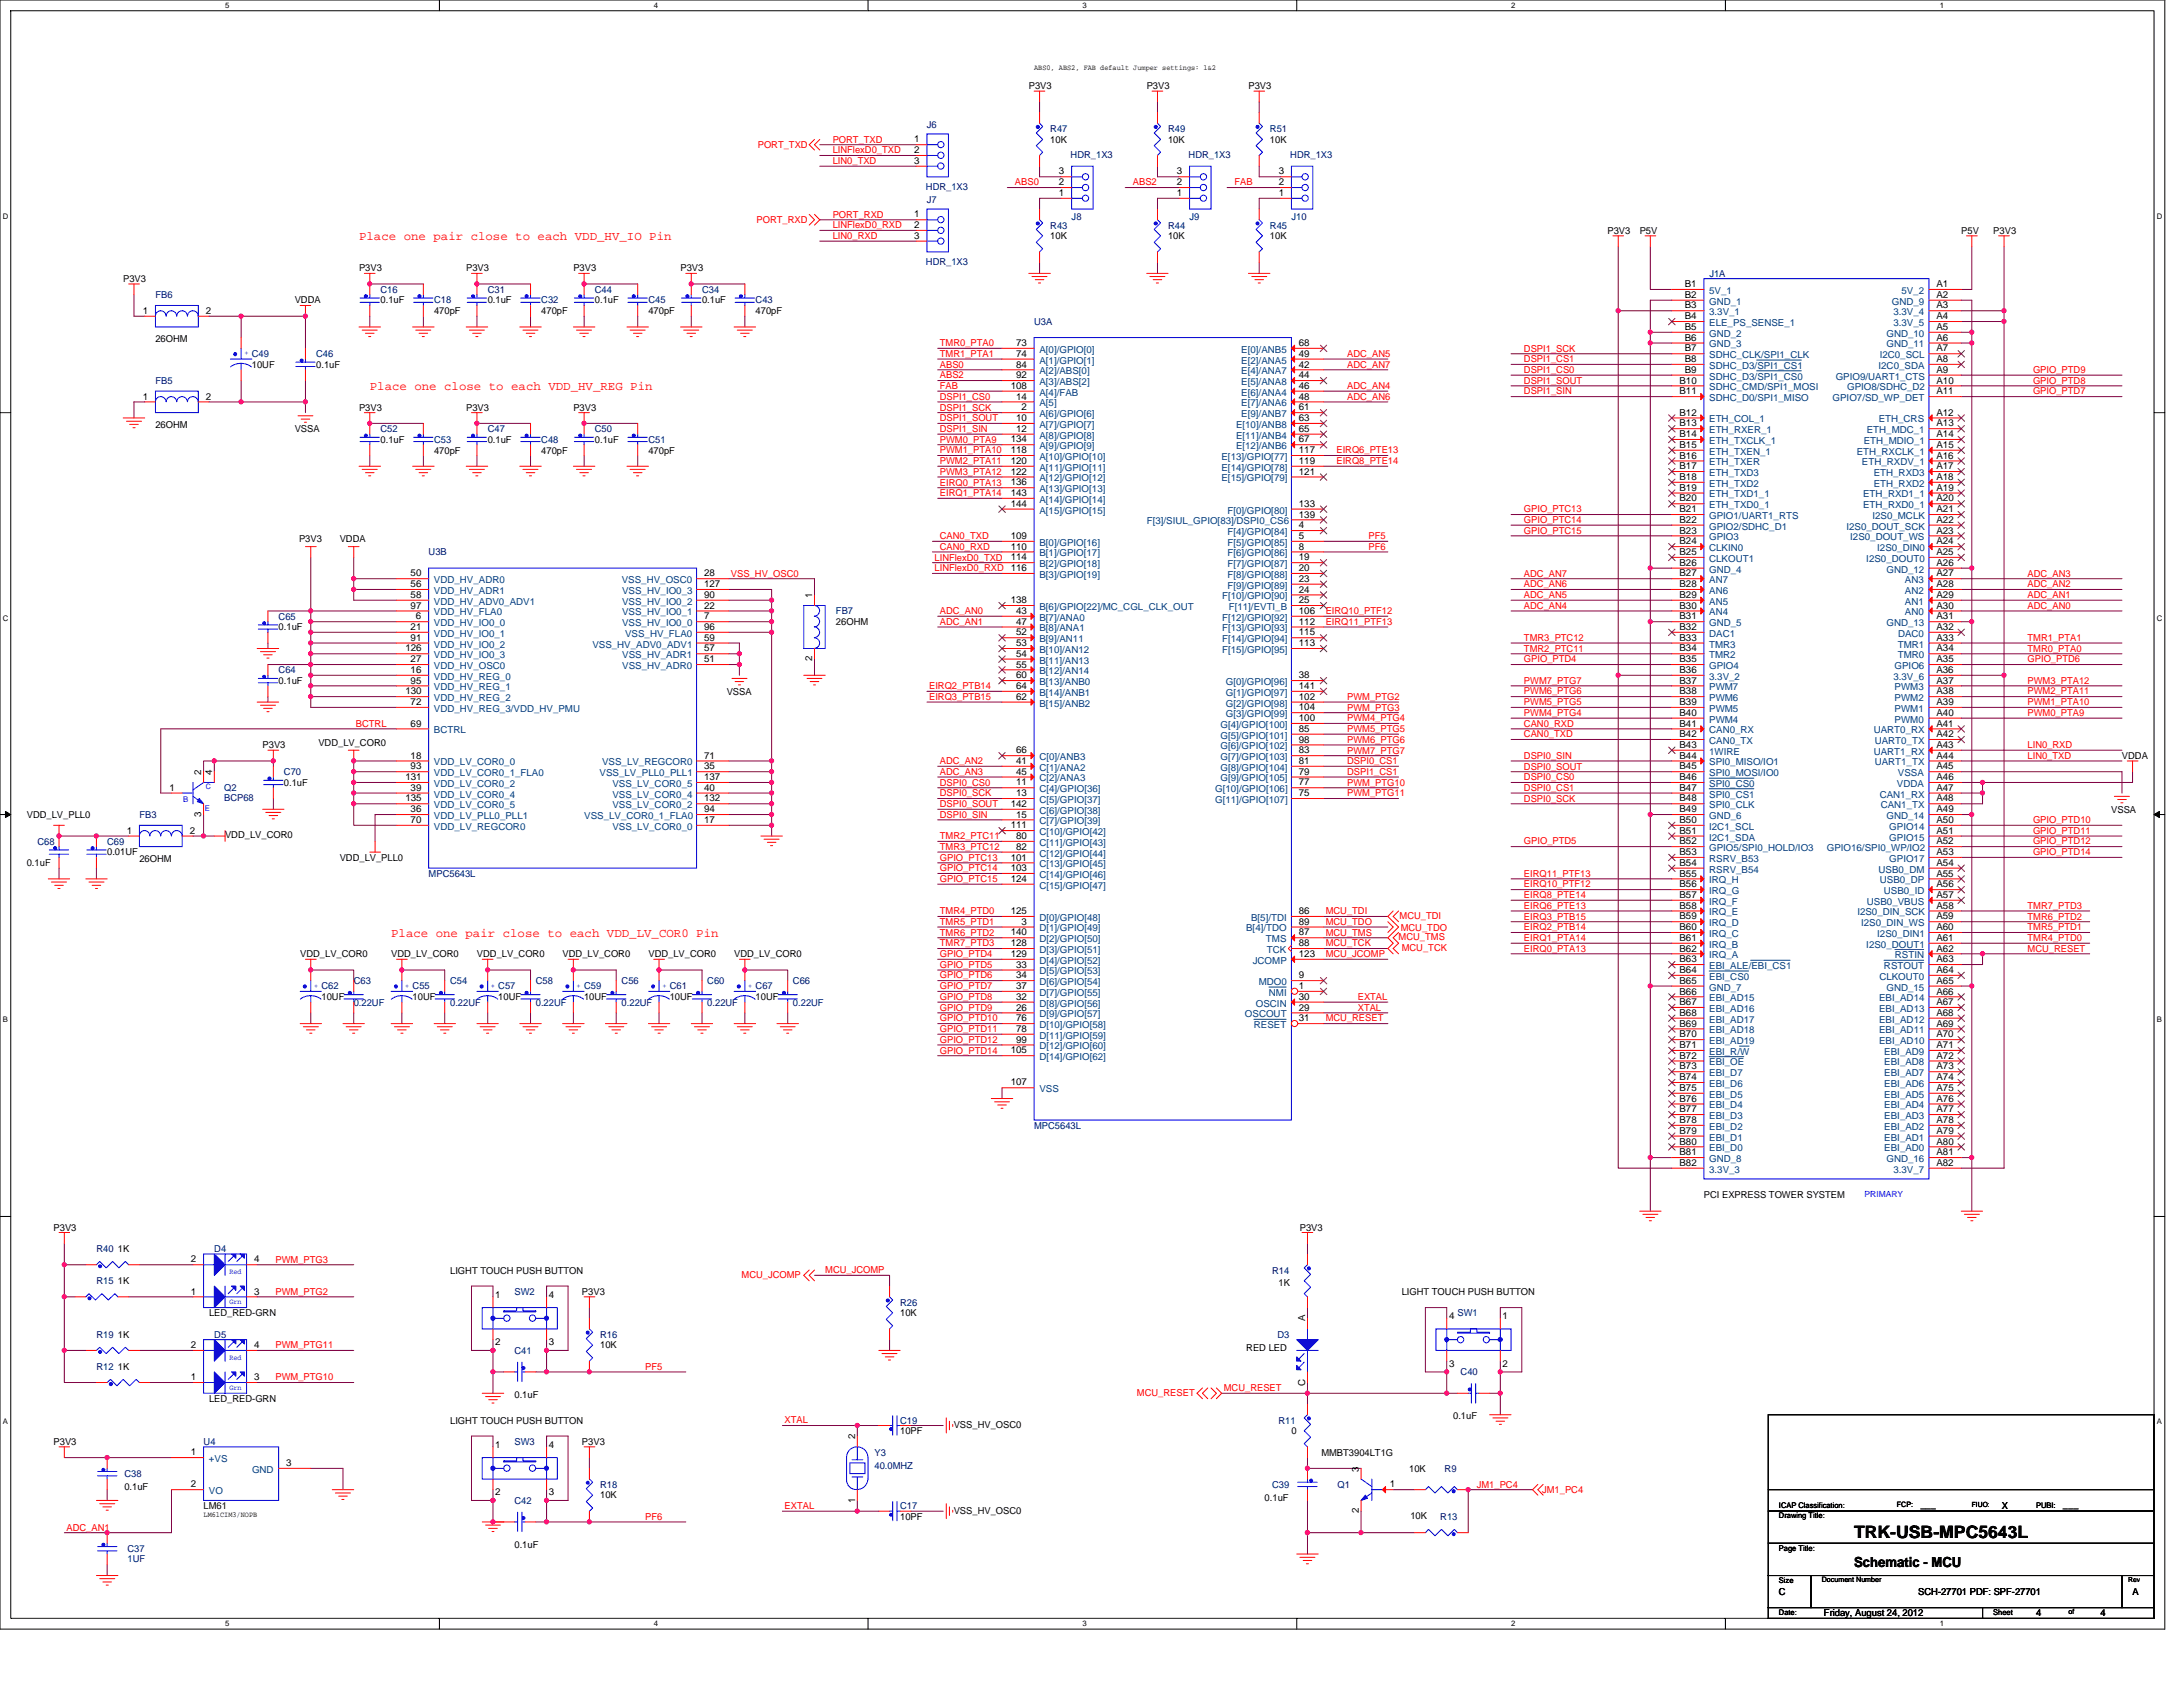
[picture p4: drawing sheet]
<svg xmlns="http://www.w3.org/2000/svg" width="279mm" height="216mm" viewBox="0 0 279 216" stroke-linecap="round" stroke-linejoin="round" font-family="sans-serif">
<defs><g id="words">
<text font-size="2.2" x="237.3" y="196.8">TRK-USB-MPC5643L</text>
<text font-size="1.8" x="237.3" y="200.5">Schematic - MCU</text>
<g font-size="1.6" fill="#f00">
<text x="46" y="30.7">Place one pair close to each VDD_HV_IO Pin</text>
<text x="47.3" y="50">Place one close to each VDD_HV_REG Pin</text>
<text x="50.1" y="119.9">Place one pair close to each VDD_LV_COR0 Pin</text>
</g>
<g font-size="1.2">
<text x="131.7" y="11.4">P3V3</text>
<text x="146.8" y="11.4">P3V3</text>
<text x="159.8" y="11.4">P3V3</text>
<text x="117" y="18.2">1</text>
<text x="117" y="19.6">2</text>
<text x="117" y="21">3</text>
<text x="134.4" y="18.3">10K</text>
<text x="135.5" y="23.7">2</text>
<text x="135.5" y="22.3">3</text>
<text x="149.5" y="18.3">10K</text>
<text x="150.6" y="23.7">2</text>
<text x="150.6" y="22.3">3</text>
<text x="162.5" y="18.3">10K</text>
<text x="163.7" y="23.7">2</text>
<text x="163.7" y="22.3">3</text>
<text x="117" y="27.8">1</text>
<text x="117" y="29.2">2</text>
<text x="135.5" y="25.1">1</text>
<text x="150.6" y="25.1">1</text>
<text x="163.7" y="25.1">1</text>
<text x="205.7" y="29.9">P3V3</text>
<text x="209.9" y="29.9">P5V</text>
<text x="251" y="29.9">P5V</text>
<text x="255.1" y="29.9">P3V3</text>
<text x="46" y="34.7">P3V3</text>
<text x="59.7" y="34.7">P3V3</text>
<text x="73.4" y="34.7">P3V3</text>
<text x="87.1" y="34.7">P3V3</text>
<text x="117" y="30.6">3</text>
<text x="134.4" y="30.6">10K</text>
<text x="149.5" y="30.6">10K</text>
<text x="162.5" y="30.6">10K</text>
<text x="15.8" y="36.1">P3V3</text>
<text x="18.3" y="40.2">1</text>
<text x="26.3" y="40.2">2</text>
<text x="37.7" y="38.8">VDDA</text>
<text x="48.7" y="38.8">0.1uF</text>
<text x="55.6" y="40.2">470pF</text>
<text x="62.4" y="38.8">0.1uF</text>
<text x="69.3" y="40.2">470pF</text>
<text x="76.1" y="38.8">0.1uF</text>
<text x="83" y="40.2">470pF</text>
<text x="89.9" y="38.8">0.1uF</text>
<text x="96.7" y="40.2">470pF</text>
<text x="215.6" y="36.7">B1</text>
<text x="215.6" y="38.1">B2</text>
<text x="215.6" y="39.5">B3</text>
<text x="215.6" y="40.9">B4</text>
<text x="247.8" y="39.5">A3</text>
<text x="247.8" y="40.9">A4</text>
<text x="247.8" y="36.7">A1</text>
<text x="247.8" y="38.1">A2</text>
<text x="19.9" y="43.8">26OHM</text>
<text x="32.2" y="47.1">10UF</text>
<text x="40.5" y="47.1">0.1uF</text>
<text x="130" y="44.3">73</text>
<text x="130" y="45.7">74</text>
<text x="130" y="47">84</text>
<text x="166.2" y="44.3">68</text>
<text x="166.2" y="45.7">49</text>
<text x="166.2" y="47">42</text>
<text x="215.6" y="46.3">B8</text>
<text x="215.6" y="47.7">B9</text>
<text x="215.6" y="42.2">B5</text>
<text x="215.6" y="43.6">B6</text>
<text x="215.6" y="45">B7</text>
<text x="247.8" y="45">A7</text>
<text x="247.8" y="47.7">A9</text>
<text x="247.8" y="46.3">A8</text>
<text x="247.8" y="42.2">A5</text>
<text x="247.8" y="43.6">A6</text>
<text x="18.3" y="51.1">1</text>
<text x="26.3" y="51.1">2</text>
<text x="46" y="52.6">P3V3</text>
<text x="59.7" y="52.6">P3V3</text>
<text x="73.4" y="52.6">P3V3</text>
<text x="129.4" y="49.8">108</text>
<text x="130" y="48.4">92</text>
<text x="130" y="51.1">14</text>
<text x="130" y="53.9">10</text>
<text x="130.7" y="52.5">2</text>
<text x="166.2" y="48.4">44</text>
<text x="166.2" y="49.8">46</text>
<text x="166.2" y="51.1">48</text>
<text x="166.2" y="52.5">61</text>
<text x="166.2" y="53.9">63</text>
<text x="214.9" y="49.1">B10</text>
<text x="214.9" y="50.5">B11</text>
<text x="214.9" y="53.2">B12</text>
<text x="247.8" y="50.5">A11</text>
<text x="247.8" y="53.2">A12</text>
<text x="247.8" y="49.1">A10</text>
<text x="19.9" y="54.8">26OHM</text>
<text x="37.7" y="55.3">VSSA</text>
<text x="48.7" y="56.7">0.1uF</text>
<text x="55.6" y="58">470pF</text>
<text x="62.4" y="56.7">0.1uF</text>
<text x="69.3" y="58">470pF</text>
<text x="76.1" y="56.7">0.1uF</text>
<text x="83" y="58">470pF</text>
<text x="129.4" y="58">118</text>
<text x="129.4" y="59.4">120</text>
<text x="129.4" y="56.6">134</text>
<text x="130" y="55.3">12</text>
<text x="166.2" y="58">117</text>
<text x="166.2" y="59.4">119</text>
<text x="166.2" y="55.3">65</text>
<text x="166.2" y="56.6">67</text>
<text x="214.9" y="54.6">B13</text>
<text x="214.9" y="55.9">B14</text>
<text x="214.9" y="57.3">B15</text>
<text x="214.9" y="58.7">B16</text>
<text x="247.8" y="58.7">A16</text>
<text x="247.8" y="57.3">A15</text>
<text x="247.8" y="54.6">A13</text>
<text x="247.8" y="55.9">A14</text>
<text x="129.4" y="60.7">122</text>
<text x="129.4" y="62.1">136</text>
<text x="129.4" y="63.5">143</text>
<text x="129.4" y="64.9">144</text>
<text x="166.2" y="64.9">133</text>
<text x="166.2" y="60.7">121</text>
<text x="214.9" y="60">B17</text>
<text x="214.9" y="61.4">B18</text>
<text x="214.9" y="62.8">B19</text>
<text x="214.9" y="64.2">B20</text>
<text x="214.9" y="65.6">B21</text>
<text x="247.8" y="60">A17</text>
<text x="247.8" y="61.4">A18</text>
<text x="247.8" y="62.8">A19</text>
<text x="247.8" y="64.2">A20</text>
<text x="247.8" y="65.6">A21</text>
<text x="38.3" y="69.4">P3V3</text>
<text x="43.5" y="69.4">VDDA</text>
<text x="129.4" y="69">109</text>
<text x="129.4" y="70.3">110</text>
<text x="129.4" y="71.7">114</text>
<text x="166.2" y="66.2">139</text>
<text x="166.2" y="67.6">4</text>
<text x="166.2" y="69">5</text>
<text x="166.2" y="70.3">8</text>
<text x="166.2" y="71.7">19</text>
<text x="214.9" y="66.9">B22</text>
<text x="214.9" y="68.3">B23</text>
<text x="214.9" y="69.7">B24</text>
<text x="214.9" y="71">B25</text>
<text x="247.8" y="69.7">A24</text>
<text x="247.8" y="68.3">A23</text>
<text x="247.8" y="71">A25</text>
<text x="247.8" y="66.9">A22</text>
<text x="52.6" y="73.8">50</text>
<text x="52.6" y="75.1">56</text>
<text x="52.6" y="76.5">58</text>
<text x="52.6" y="77.9">97</text>
<text x="90.1" y="73.8">28</text>
<text x="90.1" y="77.9">22</text>
<text x="90.1" y="76.5">90</text>
<text x="90.1" y="75.1">127</text>
<text x="103.9" y="76.5" transform="rotate(-90 103.9 76.5)">1</text>
<text x="129.4" y="73.1">116</text>
<text x="129.4" y="77.2">138</text>
<text x="166.2" y="73.1">20</text>
<text x="166.2" y="74.5">23</text>
<text x="166.2" y="75.8">24</text>
<text x="166.2" y="77.2">25</text>
<text x="214.9" y="72.4">B26</text>
<text x="214.9" y="73.8">B27</text>
<text x="214.9" y="75.1">B28</text>
<text x="214.9" y="76.5">B29</text>
<text x="214.9" y="77.9">B30</text>
<text x="247.8" y="73.8">A27</text>
<text x="247.8" y="75.1">A28</text>
<text x="247.8" y="76.5">A29</text>
<text x="247.8" y="77.9">A30</text>
<text x="247.8" y="72.4">A26</text>
<text x="35.7" y="80.7">0.1uF</text>
<text x="51.9" y="83.4">126</text>
<text x="52.6" y="80.6">21</text>
<text x="52.6" y="82">91</text>
<text x="53.2" y="79.3">6</text>
<text x="90.1" y="82">59</text>
<text x="90.1" y="83.4">57</text>
<text x="90.1" y="80.6">96</text>
<text x="90.1" y="79.3">7</text>
<text x="107" y="80">26OHM</text>
<text x="130" y="82.7">53</text>
<text x="130" y="78.6">43</text>
<text x="130" y="79.9">47</text>
<text x="130" y="81.3">52</text>
<text x="166.2" y="78.6">106</text>
<text x="166.2" y="79.9">112</text>
<text x="166.2" y="81.3">115</text>
<text x="166.2" y="82.7">113</text>
<text x="214.9" y="79.3">B31</text>
<text x="214.9" y="80.6">B32</text>
<text x="214.9" y="82">B33</text>
<text x="214.9" y="83.4">B34</text>
<text x="247.8" y="82">A33</text>
<text x="247.8" y="83.4">A34</text>
<text x="247.8" y="79.3">A31</text>
<text x="247.8" y="80.6">A32</text>
<text x="35.7" y="87.5">0.1uF</text>
<text x="51.9" y="88.9">130</text>
<text x="52.6" y="84.8">27</text>
<text x="52.6" y="86.1">16</text>
<text x="52.6" y="87.5">95</text>
<text x="90.1" y="84.8">51</text>
<text x="93" y="88.9">VSSA</text>
<text x="103.9" y="84.6" transform="rotate(-90 103.9 84.6)">2</text>
<text x="130" y="84.1">54</text>
<text x="130" y="85.4">55</text>
<text x="130" y="86.8">60</text>
<text x="130" y="88.2">64</text>
<text x="130" y="89.6">62</text>
<text x="166.2" y="86.8">38</text>
<text x="166.2" y="88.2">141</text>
<text x="166.2" y="89.6">102</text>
<text x="214.9" y="84.8">B35</text>
<text x="214.9" y="86.1">B36</text>
<text x="214.9" y="87.5">B37</text>
<text x="214.9" y="88.9">B38</text>
<text x="247.8" y="86.1">A36</text>
<text x="247.8" y="84.8">A35</text>
<text x="247.8" y="87.5">A37</text>
<text x="247.8" y="88.9">A38</text>
<text x="33.6" y="95.8">P3V3</text>
<text x="40.7" y="95.5">VDD_LV_COR0</text>
<text x="52.6" y="90.2">72</text>
<text x="52.6" y="93">69</text>
<text x="166.2" y="90.9">104</text>
<text x="166.2" y="92.3">100</text>
<text x="166.2" y="93.7">85</text>
<text x="166.2" y="95">98</text>
<text x="214.9" y="90.2">B39</text>
<text x="214.9" y="91.6">B40</text>
<text x="214.9" y="93">B41</text>
<text x="214.9" y="94.3">B42</text>
<text x="214.9" y="95.7">B43</text>
<text x="247.8" y="93">A41</text>
<text x="247.8" y="95.7">A43</text>
<text x="247.8" y="90.2">A39</text>
<text x="247.8" y="91.6">A40</text>
<text x="247.8" y="94.3">A42</text>
<text x="21.7" y="101.2">1</text>
<text x="25.8" y="99.2" transform="rotate(-90 25.8 99.2)">2</text>
<text x="27.1" y="99.2" transform="rotate(-90 27.1 99.2)">4</text>
<text x="36.3" y="100.6">0.1uF</text>
<text x="51.9" y="99.8">131</text>
<text x="52.6" y="97.1">18</text>
<text x="52.6" y="98.5">93</text>
<text x="52.6" y="101.2">39</text>
<text x="90.1" y="101.2">40</text>
<text x="90.1" y="99.8">137</text>
<text x="90.1" y="97.1">71</text>
<text x="90.1" y="98.5">35</text>
<text x="130" y="96.4">66</text>
<text x="130" y="97.8">41</text>
<text x="130" y="99.1">45</text>
<text x="130" y="100.5">11</text>
<text x="130" y="101.9">13</text>
<text x="166.2" y="100.5">77</text>
<text x="166.2" y="101.9">75</text>
<text x="166.2" y="96.4">83</text>
<text x="166.2" y="97.8">81</text>
<text x="166.2" y="99.1">79</text>
<text x="214.9" y="99.8">B46</text>
<text x="214.9" y="101.2">B47</text>
<text x="214.9" y="97.1">B44</text>
<text x="214.9" y="98.5">B45</text>
<text x="247.8" y="101.2">A47</text>
<text x="247.8" y="98.5">A45</text>
<text x="247.8" y="99.8">A46</text>
<text x="247.8" y="97.1">A44</text>
<text x="271.6" y="97.1">VDDA</text>
<text x="3.4" y="104.7">VDD_LV_PLL0</text>
<text x="16.2" y="106.7">1</text>
<text x="24.3" y="106.7">2</text>
<text x="25.8" y="104.5" transform="rotate(-90 25.8 104.5)">3</text>
<text x="28.8" y="107.3">VDD_LV_COR0</text>
<text x="51.9" y="102.6">135</text>
<text x="52.6" y="103.9">36</text>
<text x="52.6" y="105.3">70</text>
<text x="90.1" y="105.3">17</text>
<text x="90.1" y="102.6">132</text>
<text x="90.1" y="103.9">94</text>
<text x="129.4" y="106">111</text>
<text x="129.4" y="103.3">142</text>
<text x="130" y="107.4">80</text>
<text x="130" y="104.6">15</text>
<text x="214.9" y="102.6">B48</text>
<text x="214.9" y="103.9">B49</text>
<text x="214.9" y="105.3">B50</text>
<text x="214.9" y="106.7">B51</text>
<text x="247.8" y="102.6">A48</text>
<text x="247.8" y="105.3">A50</text>
<text x="247.8" y="106.7">A51</text>
<text x="247.8" y="103.9">A49</text>
<text x="270.2" y="104">VSSA</text>
<text x="3.4" y="110.8">0.1uF</text>
<text x="13.7" y="109.5">0.01UF</text>
<text x="17.8" y="110.3">26OHM</text>
<text x="43.5" y="110.2">VDD_LV_PLL0</text>
<text x="129.4" y="110.1">101</text>
<text x="129.4" y="111.5">103</text>
<text x="129.4" y="112.9">124</text>
<text x="130" y="108.8">82</text>
<text x="214.9" y="108.1">B52</text>
<text x="214.9" y="109.4">B53</text>
<text x="214.9" y="110.8">B54</text>
<text x="214.9" y="112.2">B55</text>
<text x="214.9" y="113.6">B56</text>
<text x="247.8" y="112.2">A55</text>
<text x="247.8" y="108.1">A52</text>
<text x="247.8" y="113.6">A56</text>
<text x="247.8" y="109.4">A53</text>
<text x="247.8" y="110.8">A54</text>
<text x="129.4" y="117">125</text>
<text x="129.4" y="119.7">140</text>
<text x="130.7" y="118.3">3</text>
<text x="166.2" y="119.7">87</text>
<text x="166.2" y="118.3">89</text>
<text x="166.2" y="117">86</text>
<text x="214.9" y="114.9">B57</text>
<text x="214.9" y="116.3">B58</text>
<text x="214.9" y="117.7">B59</text>
<text x="214.9" y="119">B60</text>
<text x="247.8" y="119">A60</text>
<text x="247.8" y="117.7">A59</text>
<text x="247.8" y="114.9">A57</text>
<text x="247.8" y="116.3">A58</text>
<text x="38.4" y="122.5">VDD_LV_COR0</text>
<text x="50.1" y="122.5">VDD_LV_COR0</text>
<text x="61" y="122.5">VDD_LV_COR0</text>
<text x="72" y="122.5">VDD_LV_COR0</text>
<text x="83" y="122.5">VDD_LV_COR0</text>
<text x="94" y="122.5">VDD_LV_COR0</text>
<text x="129.4" y="121.1">128</text>
<text x="129.4" y="122.5">129</text>
<text x="130" y="123.8">33</text>
<text x="130" y="125.2">34</text>
<text x="166.2" y="125.2">9</text>
<text x="166.2" y="121.1">88</text>
<text x="166.2" y="122.5">123</text>
<text x="214.9" y="123.1">B63</text>
<text x="214.9" y="124.5">B64</text>
<text x="214.9" y="120.4">B61</text>
<text x="214.9" y="121.8">B62</text>
<text x="214.9" y="125.9">B65</text>
<text x="247.8" y="120.4">A61</text>
<text x="247.8" y="121.8">A62</text>
<text x="247.8" y="123.1">A63</text>
<text x="247.8" y="124.5">A64</text>
<text x="247.8" y="125.9">A65</text>
<text x="41.1" y="128">10UF</text>
<text x="52.8" y="128">10UF</text>
<text x="63.8" y="128">10UF</text>
<text x="74.8" y="128">10UF</text>
<text x="85.7" y="128">10UF</text>
<text x="96.7" y="128">10UF</text>
<text x="130" y="130.7">76</text>
<text x="130" y="126.6">37</text>
<text x="130" y="128">32</text>
<text x="130" y="129.3">26</text>
<text x="166.2" y="129.3">29</text>
<text x="166.2" y="128">30</text>
<text x="166.2" y="126.6">1</text>
<text x="166.2" y="130.7">31</text>
<text x="214.9" y="127.3">B66</text>
<text x="214.9" y="128.6">B67</text>
<text x="214.9" y="130">B68</text>
<text x="214.9" y="131.4">B69</text>
<text x="247.8" y="127.3">A66</text>
<text x="247.8" y="128.6">A67</text>
<text x="247.8" y="130">A68</text>
<text x="247.8" y="131.4">A69</text>
<text x="129.4" y="134.8">105</text>
<text x="130" y="132.1">78</text>
<text x="130" y="133.4">99</text>
<text x="214.9" y="134.1">B71</text>
<text x="214.9" y="135.5">B72</text>
<text x="214.9" y="132.8">B70</text>
<text x="214.9" y="136.9">B73</text>
<text x="247.8" y="132.8">A70</text>
<text x="247.8" y="134.1">A71</text>
<text x="247.8" y="135.5">A72</text>
<text x="247.8" y="136.9">A73</text>
<text x="129.4" y="138.9">107</text>
<text x="214.9" y="138.2">B74</text>
<text x="214.9" y="139.6">B75</text>
<text x="214.9" y="141">B76</text>
<text x="214.9" y="142.3">B77</text>
<text x="214.9" y="143.7">B78</text>
<text x="247.8" y="138.2">A74</text>
<text x="247.8" y="139.6">A75</text>
<text x="247.8" y="141">A76</text>
<text x="247.8" y="142.3">A77</text>
<text x="247.8" y="143.7">A78</text>
<text x="214.9" y="145.1">B79</text>
<text x="214.9" y="146.5">B80</text>
<text x="214.9" y="147.8">B81</text>
<text x="214.9" y="149.2">B82</text>
<text x="247.8" y="149.2">A82</text>
<text x="247.8" y="145.1">A79</text>
<text x="247.8" y="146.5">A80</text>
<text x="247.8" y="147.8">A81</text>
<text x="218.1" y="153.4">PCI EXPRESS TOWER SYSTEM</text>
<text x="6.9" y="157.5">P3V3</text>
<text x="15.1" y="160.2">1K</text>
<text x="24.4" y="161.6">2</text>
<text x="32.5" y="161.6">4</text>
<text x="166.4" y="157.5">P3V3</text>
<text x="15.1" y="164.3">1K</text>
<text x="24.4" y="165.7">1</text>
<text x="32.5" y="165.7">3</text>
<text x="57.6" y="163">LIGHT TOUCH PUSH BUTTON</text>
<text x="63.4" y="166.1">1</text>
<text x="70.3" y="166.1">4</text>
<text x="74.5" y="165.7">P3V3</text>
<text x="163.6" y="164.6">1K</text>
<text x="179.4" y="165.7">LIGHT TOUCH PUSH BUTTON</text>
<text x="15.1" y="171.2">1K</text>
<text x="24.4" y="172.5">2</text>
<text x="26.8" y="168.5">LED_RED-GRN</text>
<text x="32.5" y="172.5">4</text>
<text x="63.4" y="172.1">2</text>
<text x="70.3" y="172.1">3</text>
<text x="76.8" y="172.6">10K</text>
<text x="115.2" y="168.5">10K</text>
<text x="159.5" y="172.8">RED LED</text>
<text x="167" y="169.1" transform="rotate(-90 167 169.1)">A</text>
<text x="185.5" y="168.8">4</text>
<text x="192.3" y="168.8">1</text>
<text x="15.1" y="175.3">1K</text>
<text x="24.4" y="176.6">1</text>
<text x="26.8" y="179.4">LED_RED-GRN</text>
<text x="32.5" y="176.6">3</text>
<text x="65.8" y="178.9">0.1uF</text>
<text x="167" y="177.4" transform="rotate(-90 167 177.4)">C</text>
<text x="185.5" y="174.9">3</text>
<text x="192.3" y="174.9">2</text>
<text x="6.9" y="184.9">P3V3</text>
<text x="57.6" y="182.2">LIGHT TOUCH PUSH BUTTON</text>
<text x="63.4" y="185.3">1</text>
<text x="70.3" y="185.3">4</text>
<text x="74.5" y="184.9">P3V3</text>
<text x="109.4" y="184.2" transform="rotate(-90 109.4 184.2)">2</text>
<text x="115.2" y="183.6">10PF</text>
<text x="122.1" y="182.7">VSS_HV_OSC0</text>
<text x="165.3" y="183.6">0</text>
<text x="186" y="181.6">0.1uF</text>
<text x="15.9" y="190.7">0.1uF</text>
<text x="24.4" y="186.2">1</text>
<text x="24.4" y="190.4">2</text>
<text x="36.6" y="187.6">3</text>
<text x="63.4" y="191.4">2</text>
<text x="70.3" y="191.4">3</text>
<text x="76.8" y="191.8">10K</text>
<text x="169.1" y="186.3">MMBT3904LT1G</text>
<text x="173.9" y="188.3" transform="rotate(-90 173.9 188.3)">3</text>
<text x="177.9" y="190.4">1</text>
<text x="180.4" y="188.3">10K</text>
<text x="26.1" y="193.1">LM61</text>
<text x="109.4" y="192.3" transform="rotate(-90 109.4 192.3)">1</text>
<text x="115.2" y="194.5">10PF</text>
<text x="122.1" y="193.7">VSS_HV_OSC0</text>
<text x="161.9" y="192">0.1uF</text>
<text x="173.9" y="193.7" transform="rotate(-90 173.9 193.7)">2</text>
<text x="180.5" y="194.4">10K</text>
<text x="245.8" y="193">___</text>
<text x="256.2" y="193.1">X</text>
<text x="264" y="193">___</text>
<text x="65.8" y="198.1">0.1uF</text>
<text x="227.7" y="204.1">C</text>
<text x="233.4" y="206.9">Friday, August 24, 2012</text>
<text x="245.5" y="204.1">SCH-27701 PDF: SPF-27701</text>
<text x="260.6" y="206.9">4</text>
<text x="268.8" y="206.9">4</text>
<text x="272.9" y="204.1">A</text>
</g>
<g font-size="1.2" fill="#000080">
<text x="118.6" y="16.3">J6</text>
<text x="134.4" y="16.9">R47</text>
<text x="149.5" y="16.9">R49</text>
<text x="162.5" y="16.9">R51</text>
<text x="137" y="20.2">HDR_1X3</text>
<text x="152.1" y="20.2">HDR_1X3</text>
<text x="165.1" y="20.2">HDR_1X3</text>
<text x="118.5" y="24.3">HDR_1X3</text>
<text x="118.6" y="26">J7</text>
<text x="134.4" y="29.3">R43</text>
<text x="137.2" y="28.2">J8</text>
<text x="149.5" y="29.3">R44</text>
<text x="152.3" y="28.2">J9</text>
<text x="162.5" y="29.3">R45</text>
<text x="165.3" y="28.2">J10</text>
<text x="118.5" y="33.9">HDR_1X3</text>
<text x="218.8" y="35.4">J1A</text>
<text x="19.9" y="38.2">FB6</text>
<text x="48.7" y="37.5">C16</text>
<text x="55.6" y="38.8">C18</text>
<text x="62.4" y="37.5">C31</text>
<text x="69.3" y="38.8">C32</text>
<text x="76.1" y="37.5">C44</text>
<text x="83" y="38.8">C45</text>
<text x="89.9" y="37.5">C34</text>
<text x="96.7" y="38.8">C43</text>
<text x="132.4" y="41.6">U3A</text>
<text x="32.2" y="45.7">C49</text>
<text x="40.5" y="45.7">C46</text>
<text x="19.9" y="49.1">FB5</text>
<text x="48.7" y="55.3">C52</text>
<text x="55.6" y="56.7">C53</text>
<text x="62.4" y="55.3">C47</text>
<text x="69.3" y="56.7">C48</text>
<text x="76.1" y="55.3">C50</text>
<text x="83" y="56.7">C51</text>
<text x="54.9" y="71.1">U3B</text>
<text x="35.7" y="79.3">C65</text>
<text x="107" y="78.6">FB7</text>
<text x="35.7" y="86.2">C64</text>
<text x="28.7" y="101.3">Q2</text>
<text x="36.3" y="99.2">C70</text>
<text x="17.8" y="104.7">FB3</text>
<text x="28.7" y="102.5">BCP68</text>
<text x="4.8" y="108.1">C68</text>
<text x="13.7" y="108.1">C69</text>
<text x="54.9" y="112.2">MPC5643L</text>
<text x="45.3" y="125.9">C63</text>
<text x="57.6" y="125.9">C54</text>
<text x="68.6" y="125.9">C58</text>
<text x="79.6" y="125.9">C56</text>
<text x="90.5" y="125.9">C60</text>
<text x="101.5" y="125.9">C66</text>
<text x="41.1" y="126.6">C62</text>
<text x="45.3" y="128.7">0.22UF</text>
<text x="52.8" y="126.6">C55</text>
<text x="57.6" y="128.7">0.22UF</text>
<text x="63.8" y="126.6">C57</text>
<text x="68.6" y="128.7">0.22UF</text>
<text x="74.8" y="126.6">C59</text>
<text x="79.6" y="128.7">0.22UF</text>
<text x="85.7" y="126.6">C61</text>
<text x="90.5" y="128.7">0.22UF</text>
<text x="96.7" y="126.6">C67</text>
<text x="101.5" y="128.7">0.22UF</text>
<text x="132.4" y="144.5">MPC5643L</text>
<text x="12.3" y="160.2">R40</text>
<text x="27.4" y="160.2">D4</text>
<text x="12.3" y="164.3">R15</text>
<text x="65.8" y="165.7">SW2</text>
<text x="115.2" y="167.1">R26</text>
<text x="162.8" y="163">R14</text>
<text x="12.3" y="171.2">R19</text>
<text x="27.4" y="171.2">D5</text>
<text x="65.8" y="173.3">C41</text>
<text x="76.8" y="171.2">R16</text>
<text x="163.5" y="171.2">D3</text>
<text x="186.5" y="168.5">SW1</text>
<text x="12.3" y="175.3">R12</text>
<text x="186.9" y="176">C40</text>
<text x="26.1" y="184.9">U4</text>
<text x="65.8" y="184.9">SW3</text>
<text x="115.2" y="182.2">C19</text>
<text x="163.6" y="182.2">R11</text>
<text x="15.9" y="189">C38</text>
<text x="76.8" y="190.4">R18</text>
<text x="111.9" y="186.3">Y3</text>
<text x="111.9" y="187.9">40.0MHZ</text>
<text x="162.8" y="190.4">C39</text>
<text x="171.2" y="190.4">Q1</text>
<text x="184.9" y="188.3">R9</text>
<text x="65.8" y="192.5">C42</text>
<text x="115.2" y="193.1">C17</text>
<text x="184.3" y="194.5">R13</text>
<text x="16.3" y="198.6">C37</text>
<text x="16.3" y="199.9">1UF</text>
</g>
<g font-size="1.2" fill="#f00">
<text x="97" y="19">PORT_TXD</text>
<text x="106.6" y="18.2">PORT_TXD</text>
<text x="106.6" y="19.6">LINFlexD0_TXD</text>
<text x="106.6" y="21">LIN0_TXD</text>
<text x="129.9" y="23.7">ABS0</text>
<text x="145" y="23.7">ABS2</text>
<text x="158" y="23.7">FAB</text>
<text x="96.8" y="28.6">PORT_RXD</text>
<text x="106.6" y="27.9">PORT_RXD</text>
<text x="106.6" y="29.2">LINFlexD0_RXD</text>
<text x="106.6" y="30.6">LIN0_RXD</text>
<text x="120.3" y="44.3">TMR0_PTA0</text>
<text x="120.3" y="45.7">TMR1_PTA1</text>
<text x="120.3" y="47.1">ABS0</text>
<text x="172.4" y="45.7">ADC_AN5</text>
<text x="172.4" y="47.1">ADC_AN7</text>
<text x="195.1" y="47.7">DSPI1_CS0</text>
<text x="195.1" y="46.4">DSPI1_CS1</text>
<text x="195.1" y="45">DSPI1_SCK</text>
<text x="260.2" y="47.7">GPIO_PTD9</text>
<text x="120.3" y="53.9">DSPI1_SOUT</text>
<text x="120.3" y="52.5">DSPI1_SCK</text>
<text x="120.3" y="51.2">DSPI1_CS0</text>
<text x="120.3" y="48.4">ABS2</text>
<text x="120.3" y="49.8">FAB</text>
<text x="172.4" y="49.8">ADC_AN4</text>
<text x="172.4" y="51.2">ADC_AN6</text>
<text x="195.1" y="50.5">DSPI1_SIN</text>
<text x="195.1" y="49.1">DSPI1_SOUT</text>
<text x="260.2" y="50.5">GPIO_PTD7</text>
<text x="260.2" y="49.1">GPIO_PTD8</text>
<text x="120.3" y="55.3">DSPI1_SIN</text>
<text x="120.3" y="58">PWM1_PTA10</text>
<text x="120.3" y="56.6">PWM0_PTA9</text>
<text x="120.3" y="59.4">PWM2_PTA11</text>
<text x="171" y="58">EIRQ6_PTE13</text>
<text x="171" y="59.4">EIRQ8_PTE14</text>
<text x="120.3" y="60.8">PWM3_PTA12</text>
<text x="120.3" y="62.1">EIRQ0_PTA13</text>
<text x="120.3" y="63.5">EIRQ1_PTA14</text>
<text x="195.1" y="65.6">GPIO_PTC13</text>
<text x="119.6" y="71.7">LINFlexD0_TXD</text>
<text x="120.3" y="69">CAN0_TXD</text>
<text x="120.3" y="70.4">CAN0_RXD</text>
<text x="175.2" y="69">PF5</text>
<text x="175.2" y="70.4">PF6</text>
<text x="195.1" y="66.9">GPIO_PTC14</text>
<text x="195.1" y="68.3">GPIO_PTC15</text>
<text x="93.6" y="73.8">VSS_HV_OSC0</text>
<text x="119.6" y="73.1">LINFlexD0_RXD</text>
<text x="195.1" y="77.9">ADC_AN4</text>
<text x="195.1" y="76.5">ADC_AN5</text>
<text x="195.1" y="75.2">ADC_AN6</text>
<text x="195.1" y="73.8">ADC_AN7</text>
<text x="259.5" y="77.9">ADC_AN0</text>
<text x="259.5" y="76.5">ADC_AN1</text>
<text x="259.5" y="75.2">ADC_AN2</text>
<text x="259.5" y="73.8">ADC_AN3</text>
<text x="120.3" y="80">ADC_AN1</text>
<text x="120.3" y="78.6">ADC_AN0</text>
<text x="169.7" y="78.6">EIRQ10_PTF12</text>
<text x="169.7" y="80">EIRQ11_PTF13</text>
<text x="195.1" y="82">TMR3_PTC12</text>
<text x="195.1" y="83.4">TMR2_PTC11</text>
<text x="259.5" y="83.4">TMR0_PTA0</text>
<text x="259.5" y="82">TMR1_PTA1</text>
<text x="118.9" y="88.2">EIRQ2_PTB14</text>
<text x="118.9" y="89.6">EIRQ3_PTB15</text>
<text x="172.4" y="89.6">PWM_PTG2</text>
<text x="195.1" y="84.8">GPIO_PTD4</text>
<text x="195.1" y="87.5">PWM7_PTG7</text>
<text x="195.1" y="88.9">PWM6_PTG6</text>
<text x="259.5" y="84.8">GPIO_PTD6</text>
<text x="259.5" y="88.9">PWM2_PTA11</text>
<text x="259.5" y="87.5">PWM3_PTA12</text>
<text x="45.6" y="93">BCTRL</text>
<text x="172.4" y="92.3">PWM4_PTG4</text>
<text x="172.4" y="93.7">PWM5_PTG5</text>
<text x="172.4" y="95.1">PWM6_PTG6</text>
<text x="172.4" y="90.9">PWM_PTG3</text>
<text x="195.1" y="91.6">PWM4_PTG4</text>
<text x="195.1" y="90.3">PWM5_PTG5</text>
<text x="195.1" y="93">CAN0_RXD</text>
<text x="195.1" y="94.4">CAN0_TXD</text>
<text x="259.5" y="90.3">PWM1_PTA10</text>
<text x="259.5" y="91.6">PWM0_PTA9</text>
<text x="259.5" y="95.7">LIN0_RXD</text>
<text x="120.3" y="97.8">ADC_AN2</text>
<text x="120.3" y="101.9">DSPI0_SCK</text>
<text x="120.3" y="100.5">DSPI0_CS0</text>
<text x="120.3" y="99.2">ADC_AN3</text>
<text x="172.4" y="99.2">DSPI1_CS1</text>
<text x="172.4" y="97.8">DSPI0_CS1</text>
<text x="172.4" y="96.4">PWM7_PTG7</text>
<text x="172.4" y="100.5">PWM_PTG10</text>
<text x="172.4" y="101.9">PWM_PTG11</text>
<text x="195.1" y="97.1">DSPI0_SIN</text>
<text x="195.1" y="98.5">DSPI0_SOUT</text>
<text x="195.1" y="99.9">DSPI0_CS0</text>
<text x="195.1" y="101.2">DSPI0_CS1</text>
<text x="259.5" y="97.1">LIN0_TXD</text>
<text x="120.3" y="107.4">TMR2_PTC11</text>
<text x="120.3" y="103.3">DSPI0_SOUT</text>
<text x="120.3" y="104.6">DSPI0_SIN</text>
<text x="195.1" y="102.6">DSPI0_SCK</text>
<text x="260.2" y="106.7">GPIO_PTD11</text>
<text x="260.2" y="105.3">GPIO_PTD10</text>
<text x="120.3" y="108.8">TMR3_PTC12</text>
<text x="120.3" y="112.9">GPIO_PTC15</text>
<text x="120.3" y="110.2">GPIO_PTC13</text>
<text x="120.3" y="111.5">GPIO_PTC14</text>
<text x="195.1" y="113.6">EIRQ10_PTF12</text>
<text x="195.1" y="112.2">EIRQ11_PTF13</text>
<text x="195.1" y="108.1">GPIO_PTD5</text>
<text x="260.2" y="108.1">GPIO_PTD12</text>
<text x="260.2" y="109.5">GPIO_PTD14</text>
<text x="120.3" y="117">TMR4_PTD0</text>
<text x="120.3" y="118.4">TMR5_PTD1</text>
<text x="120.3" y="119.7">TMR6_PTD2</text>
<text x="169.7" y="119.7">MCU_TMS</text>
<text x="169.7" y="117">MCU_TDI</text>
<text x="169.7" y="118.4">MCU_TDO</text>
<text x="179.1" y="117.6">MCU_TDI</text>
<text x="179.3" y="119.2">MCU_TDO</text>
<text x="195.1" y="119.1">EIRQ2_PTB14</text>
<text x="195.1" y="117.7">EIRQ3_PTB15</text>
<text x="195.1" y="116.3">EIRQ6_PTE13</text>
<text x="195.1" y="114.9">EIRQ8_PTE14</text>
<text x="259.5" y="119.1">TMR5_PTD1</text>
<text x="259.5" y="117.7">TMR6_PTD2</text>
<text x="259.5" y="116.3">TMR7_PTD3</text>
<text x="120.3" y="122.5">GPIO_PTD4</text>
<text x="120.3" y="121.1">TMR7_PTD3</text>
<text x="120.3" y="123.9">GPIO_PTD5</text>
<text x="120.3" y="125.2">GPIO_PTD6</text>
<text x="169.7" y="121.1">MCU_TCK</text>
<text x="169.7" y="122.5">MCU_JCOMP</text>
<text x="179" y="120.3">MCU_TMS</text>
<text x="179.4" y="121.7">MCU_TCK</text>
<text x="195.1" y="121.8">EIRQ0_PTA13</text>
<text x="195.1" y="120.4">EIRQ1_PTA14</text>
<text x="259.5" y="120.4">TMR4_PTD0</text>
<text x="259.5" y="121.8">MCU_RESET</text>
<text x="120.3" y="126.6">GPIO_PTD7</text>
<text x="120.3" y="128">GPIO_PTD8</text>
<text x="120.3" y="129.3">GPIO_PTD9</text>
<text x="120.3" y="130.7">GPIO_PTD10</text>
<text x="169.7" y="130.7">MCU_RESET</text>
<text x="173.8" y="128">EXTAL</text>
<text x="173.8" y="129.3">XTAL</text>
<text x="120.3" y="132.1">GPIO_PTD11</text>
<text x="120.3" y="133.5">GPIO_PTD12</text>
<text x="120.3" y="134.8">GPIO_PTD14</text>
<text x="35.3" y="161.6">PWM_PTG3</text>
<text x="35.3" y="165.7">PWM_PTG2</text>
<text x="94.9" y="163.5">MCU_JCOMP</text>
<text x="105.6" y="162.9">MCU_JCOMP</text>
<text x="35.3" y="172.6">PWM_PTG11</text>
<text x="35.3" y="176.7">PWM_PTG10</text>
<text x="82.6" y="175.3">PF5</text>
<text x="145.5" y="178.6">MCU_RESET</text>
<text x="156.6" y="178">MCU_RESET</text>
<text x="100.4" y="182.2">XTAL</text>
<text x="189" y="190.4">JM1_PC4</text>
<text x="197.4" y="191.1">JM1_PC4</text>
<text x="8.5" y="195.9">ADC_AN1</text>
<text x="82.6" y="194.5">PF6</text>
<text x="100.4" y="193.1">EXTAL</text>
</g>
<g font-size="1.2" fill="#004080">
<text x="218.8" y="37.6">5V_1</text>
<text x="218.8" y="39">GND_1</text>
<text x="218.8" y="40.3">3.3V_1</text>
<text x="218.8" y="41.7">ELE_PS_SENSE_1</text>
<text x="242.1" y="39">GND_9</text>
<text x="242.3" y="40.3">3.3V_4</text>
<text x="242.3" y="41.7">3.3V_5</text>
<text x="243.4" y="37.6">5V_2</text>
<text x="133" y="45.1">A[0]/GPIO[0]</text>
<text x="133" y="46.5">A[1]/GPIO[1]</text>
<text x="133" y="47.9">A[2]/ABS[0]</text>
<text x="158.9" y="45.1">E[0]/ANB5</text>
<text x="158.9" y="46.5">E[2]/ANA5</text>
<text x="158.9" y="47.9">E[4]/ANA7</text>
<text x="218.8" y="43.1">GND_2</text>
<text x="218.8" y="44.5">GND_3</text>
<text x="218.8" y="45.8">SDHC_CLK/SPI1_CLK</text>
<text x="218.8" y="47.2">SDHC_D3/SPI1_CS1</text>
<text x="240.4" y="47.2">I2C0_SDA</text>
<text x="240.6" y="45.8">I2C0_SCL</text>
<text x="241.4" y="43.1">GND_10</text>
<text x="241.4" y="44.5">GND_11</text>
<text x="133" y="49.3">A[3]/ABS[2]</text>
<text x="133" y="50.6">A[4]/FAB</text>
<text x="133" y="52">A[5]</text>
<text x="133" y="53.4">A[6]/GPIO[6]</text>
<text x="158.9" y="49.3">E[5]/ANA8</text>
<text x="158.9" y="50.6">E[6]/ANA4</text>
<text x="158.9" y="52">E[7]/ANA6</text>
<text x="158.9" y="53.4">E[9]/ANB7</text>
<text x="218.8" y="48.6">SDHC_D3/SPI1_CS0</text>
<text x="218.8" y="50">SDHC_CMD/SPI1_MOSI</text>
<text x="218.8" y="51.3">SDHC_D0/SPI1_MISO</text>
<text x="234.5" y="51.3">GPIO7/SD_WP_DET</text>
<text x="234.9" y="48.6">GPIO9/UART1_CTS</text>
<text x="236.4" y="50">GPIO8/SDHC_D2</text>
<text x="133" y="58.9">A[10]/GPIO[10]</text>
<text x="133" y="54.8">A[7]/GPIO[7]</text>
<text x="133" y="56.1">A[8]/GPIO[8]</text>
<text x="133" y="57.5">A[9]/GPIO[9]</text>
<text x="156.3" y="58.9">E[13]/GPIO[77]</text>
<text x="158.2" y="54.8">E[10]/ANB8</text>
<text x="158.2" y="56.1">E[11]/ANB4</text>
<text x="158.2" y="57.5">E[12]/ANB6</text>
<text x="218.8" y="54.1">ETH_COL_1</text>
<text x="218.8" y="55.4">ETH_RXER_1</text>
<text x="218.8" y="56.8">ETH_TXCLK_1</text>
<text x="218.8" y="58.2">ETH_TXEN_1</text>
<text x="218.8" y="59.6">ETH_TXER</text>
<text x="237.6" y="58.2">ETH_RXCLK_1</text>
<text x="238.3" y="59.6">ETH_RXDV_1</text>
<text x="238.5" y="56.8">ETH_MDIO_1</text>
<text x="238.9" y="55.4">ETH_MDC_1</text>
<text x="240.5" y="54.1">ETH_CRS</text>
<text x="133" y="60.2">A[11]/GPIO[11]</text>
<text x="133" y="61.6">A[12]/GPIO[12]</text>
<text x="133" y="63">A[13]/GPIO[13]</text>
<text x="133" y="64.3">A[14]/GPIO[14]</text>
<text x="133" y="65.7">A[15]/GPIO[15]</text>
<text x="156.3" y="60.2">E[14]/GPIO[78]</text>
<text x="156.3" y="61.6">E[15]/GPIO[79]</text>
<text x="157.1" y="65.7">F[0]/GPIO[80]</text>
<text x="218.8" y="60.9">ETH_TXD3</text>
<text x="218.8" y="62.3">ETH_TXD2</text>
<text x="218.8" y="63.7">ETH_TXD1_1</text>
<text x="218.8" y="65">ETH_TXD0_1</text>
<text x="238.5" y="63.7">ETH_RXD1_1</text>
<text x="238.5" y="65">ETH_RXD0_1</text>
<text x="239.8" y="60.9">ETH_RXD3</text>
<text x="239.8" y="62.3">ETH_RXD2</text>
<text x="133" y="69.8">B[0]/GPIO[16]</text>
<text x="133" y="71.2">B[1]/GPIO[17]</text>
<text x="146.8" y="67.1">F[3]/SIUL_GPIO[83]/DSPI0_CS6</text>
<text x="157.1" y="68.5">F[4]/GPIO[84]</text>
<text x="157.1" y="69.8">F[5]/GPIO[85]</text>
<text x="157.1" y="71.2">F[6]/GPIO[86]</text>
<text x="218.8" y="66.4">GPIO1/UART1_RTS</text>
<text x="218.8" y="67.8">GPIO2/SDHC_D1</text>
<text x="218.8" y="69.2">GPIO3</text>
<text x="218.8" y="70.5">CLKIN0</text>
<text x="218.8" y="71.9">CLKOUT1</text>
<text x="236.3" y="67.8">I2S0_DOUT_SCK</text>
<text x="236.8" y="69.2">I2S0_DOUT_WS</text>
<text x="238.9" y="71.9">I2S0_DOUT0</text>
<text x="239.6" y="66.4">I2S0_MCLK</text>
<text x="240.3" y="70.5">I2S0_DIN0</text>
<text x="55.5" y="74.6">VDD_HV_ADR0</text>
<text x="55.5" y="76">VDD_HV_ADR1</text>
<text x="55.5" y="77.4">VDD_HV_ADV0_ADV1</text>
<text x="79.6" y="74.6">VSS_HV_OSC0</text>
<text x="79.6" y="77.4">VSS_HV_IO0_2</text>
<text x="79.6" y="76">VSS_HV_IO0_3</text>
<text x="133" y="72.6">B[2]/GPIO[18]</text>
<text x="133" y="74">B[3]/GPIO[19]</text>
<text x="156.4" y="76.7">F[10]/GPIO[90]</text>
<text x="157.1" y="72.6">F[7]/GPIO[87]</text>
<text x="157.1" y="74">F[8]/GPIO[88]</text>
<text x="157.1" y="75.3">F[9]/GPIO[89]</text>
<text x="218.8" y="73.3">GND_4</text>
<text x="218.8" y="74.6">AN7</text>
<text x="218.8" y="76">AN6</text>
<text x="218.8" y="77.4">AN5</text>
<text x="241.4" y="73.3">GND_12</text>
<text x="243.8" y="74.6">AN3</text>
<text x="243.8" y="76">AN2</text>
<text x="243.8" y="77.4">AN1</text>
<text x="55.5" y="78.8">VDD_HV_FLA0</text>
<text x="55.5" y="80.1">VDD_HV_IO0_0</text>
<text x="55.5" y="81.5">VDD_HV_IO0_1</text>
<text x="55.5" y="82.9">VDD_HV_IO0_2</text>
<text x="75.8" y="82.9">VSS_HV_ADV0_ADV1</text>
<text x="79.6" y="80.1">VSS_HV_IO0_0</text>
<text x="79.6" y="78.8">VSS_HV_IO0_1</text>
<text x="80" y="81.5">VSS_HV_FLA0</text>
<text x="133" y="83.6">B[10]/AN12</text>
<text x="133" y="78.1">B[6]/GPIO[22]/MC_CGL_CLK_OUT</text>
<text x="133" y="79.4">B[7]/ANA0</text>
<text x="133" y="80.8">B[8]/ANA1</text>
<text x="133" y="82.2">B[9]/AN11</text>
<text x="156.4" y="79.4">F[12]/GPIO[92]</text>
<text x="156.4" y="80.8">F[13]/GPIO[93]</text>
<text x="156.4" y="82.2">F[14]/GPIO[94]</text>
<text x="156.4" y="83.6">F[15]/GPIO[95]</text>
<text x="157.3" y="78.1">F[11]/EVTI_B</text>
<text x="218.8" y="78.8">AN4</text>
<text x="218.8" y="80.1">GND_5</text>
<text x="218.8" y="81.5">DAC1</text>
<text x="218.8" y="82.9">TMR3</text>
<text x="241.4" y="80.1">GND_13</text>
<text x="242.9" y="82.9">TMR1</text>
<text x="242.9" y="81.5">DAC0</text>
<text x="243.8" y="78.8">AN0</text>
<text x="55.5" y="84.2">VDD_HV_IO0_3</text>
<text x="55.5" y="85.6">VDD_HV_OSC0</text>
<text x="55.5" y="87">VDD_HV_REG_0</text>
<text x="55.5" y="88.3">VDD_HV_REG_1</text>
<text x="55.5" y="89.7">VDD_HV_REG_2</text>
<text x="79.7" y="85.6">VSS_HV_ADR0</text>
<text x="79.7" y="84.2">VSS_HV_ADR1</text>
<text x="133" y="84.9">B[11]/AN13</text>
<text x="133" y="86.3">B[12]/AN14</text>
<text x="133" y="87.7">B[13]/ANB0</text>
<text x="133" y="89">B[14]/ANB1</text>
<text x="156.9" y="87.7">G[0]/GPIO[96]</text>
<text x="156.9" y="89">G[1]/GPIO[97]</text>
<text x="218.8" y="84.2">TMR2</text>
<text x="218.8" y="85.6">GPIO4</text>
<text x="218.8" y="87">3.3V_2</text>
<text x="218.8" y="88.3">PWM7</text>
<text x="218.8" y="89.7">PWM6</text>
<text x="242.3" y="87">3.3V_6</text>
<text x="242.5" y="85.6">GPIO6</text>
<text x="242.5" y="88.3">PWM3</text>
<text x="242.5" y="89.7">PWM2</text>
<text x="242.9" y="84.2">TMR0</text>
<text x="55.5" y="91.1">VDD_HV_REG_3/VDD_HV_PMU</text>
<text x="55.5" y="93.9">BCTRL</text>
<text x="133" y="90.4">B[15]/ANB2</text>
<text x="156.2" y="93.2">G[4]/GPIO[100]</text>
<text x="156.2" y="94.5">G[5]/GPIO[101]</text>
<text x="156.2" y="95.9">G[6]/GPIO[102]</text>
<text x="156.9" y="90.4">G[2]/GPIO[98]</text>
<text x="156.9" y="91.8">G[3]/GPIO[99]</text>
<text x="218.8" y="91.1">PWM5</text>
<text x="218.8" y="92.5">PWM4</text>
<text x="218.8" y="93.9">CAN0_RX</text>
<text x="218.8" y="95.2">CAN0_TX</text>
<text x="239.8" y="93.9">UART0_RX</text>
<text x="239.9" y="95.2">UART0_TX</text>
<text x="242.5" y="91.1">PWM1</text>
<text x="242.5" y="92.5">PWM0</text>
<text x="55.5" y="98">VDD_LV_COR0_0</text>
<text x="55.5" y="99.3">VDD_LV_COR0_1_FLA0</text>
<text x="55.5" y="100.7">VDD_LV_COR0_2</text>
<text x="76.8" y="99.3">VSS_LV_PLL0_PLL1</text>
<text x="77.1" y="98">VSS_LV_REGCOR0</text>
<text x="78.4" y="100.7">VSS_LV_COR0_5</text>
<text x="133" y="97.3">C[0]/ANB3</text>
<text x="133" y="98.6">C[1]/ANA2</text>
<text x="133" y="100">C[2]/ANA3</text>
<text x="133" y="101.4">C[4]/GPIO[36]</text>
<text x="155.5" y="101.4">G[10]/GPIO[106]</text>
<text x="156.2" y="97.3">G[7]/GPIO[103]</text>
<text x="156.2" y="98.6">G[8]/GPIO[104]</text>
<text x="156.2" y="100">G[9]/GPIO[105]</text>
<text x="218.8" y="96.6">1WIRE</text>
<text x="218.8" y="98">SPI0_MISO/IO1</text>
<text x="218.8" y="99.3">SPI0_MOSI/IO0</text>
<text x="218.8" y="100.7">SPI0_CS0</text>
<text x="239.8" y="96.6">UART1_RX</text>
<text x="239.9" y="98">UART1_TX</text>
<text x="242.8" y="100.7">VDDA</text>
<text x="242.9" y="99.3">VSSA</text>
<text x="55.5" y="102.1">VDD_LV_COR0_4</text>
<text x="55.5" y="103.4">VDD_LV_COR0_5</text>
<text x="55.5" y="104.8">VDD_LV_PLL0_PLL1</text>
<text x="55.5" y="106.2">VDD_LV_REGCOR0</text>
<text x="74.8" y="104.8">VSS_LV_COR0_1_FLA0</text>
<text x="78.4" y="106.2">VSS_LV_COR0_0</text>
<text x="78.4" y="103.4">VSS_LV_COR0_2</text>
<text x="78.4" y="102.1">VSS_LV_COR0_4</text>
<text x="133" y="106.9">C[10]/GPIO[42]</text>
<text x="133" y="102.8">C[5]/GPIO[37]</text>
<text x="133" y="104.1">C[6]/GPIO[38]</text>
<text x="133" y="105.5">C[7]/GPIO[39]</text>
<text x="155.5" y="102.8">G[11]/GPIO[107]</text>
<text x="218.8" y="102.1">SPI0_CS1</text>
<text x="218.8" y="103.4">SPI0_CLK</text>
<text x="218.8" y="104.8">GND_6</text>
<text x="218.8" y="106.2">I2C1_SCL</text>
<text x="218.8" y="107.6">I2C1_SDA</text>
<text x="240.6" y="102.1">CAN1_RX</text>
<text x="240.7" y="103.4">CAN1_TX</text>
<text x="241.4" y="104.8">GND_14</text>
<text x="241.8" y="106.2">GPIO14</text>
<text x="241.8" y="107.6">GPIO15</text>
<text x="133" y="108.2">C[11]/GPIO[43]</text>
<text x="133" y="109.6">C[12]/GPIO[44]</text>
<text x="133" y="111">C[13]/GPIO[45]</text>
<text x="133" y="112.4">C[14]/GPIO[46]</text>
<text x="133" y="113.7">C[15]/GPIO[47]</text>
<text x="218.8" y="108.9">GPIO5/SPI0_HOLD/IO3</text>
<text x="218.8" y="110.3">RSRV_B53</text>
<text x="218.8" y="111.7">RSRV_B54</text>
<text x="218.8" y="113.1">IRQ_H</text>
<text x="233.8" y="108.9">GPIO16/SPI0_WP/IO2</text>
<text x="240.4" y="111.7">USB0_DM</text>
<text x="240.6" y="113.1">USB0_DP</text>
<text x="241.8" y="110.3">GPIO17</text>
<text x="133" y="117.9">D[0]/GPIO[48]</text>
<text x="133" y="119.2">D[1]/GPIO[49]</text>
<text x="159.5" y="119.2">B[4]/TDO</text>
<text x="160.1" y="117.9">B[5]/TDI</text>
<text x="218.8" y="114.4">IRQ_G</text>
<text x="218.8" y="115.8">IRQ_F</text>
<text x="218.8" y="117.2">IRQ_E</text>
<text x="218.8" y="118.5">IRQ_D</text>
<text x="218.8" y="119.9">IRQ_C</text>
<text x="237.7" y="117.2">I2S0_DIN_SCK</text>
<text x="238.2" y="118.5">I2S0_DIN_WS</text>
<text x="239" y="115.8">USB0_VBUS</text>
<text x="240.3" y="119.9">I2S0_DIN1</text>
<text x="241.1" y="114.4">USB0_ID</text>
<text x="133" y="120.6">D[2]/GPIO[50]</text>
<text x="133" y="122">D[3]/GPIO[51]</text>
<text x="133" y="123.3">D[4]/GPIO[52]</text>
<text x="133" y="124.7">D[5]/GPIO[53]</text>
<text x="160.3" y="123.3">JCOMP</text>
<text x="162" y="120.6">TMS</text>
<text x="162.1" y="122">TCK</text>
<text x="218.8" y="121.3">IRQ_B</text>
<text x="218.8" y="122.6">IRQ_A</text>
<text x="218.8" y="124">EBI_ALE/EBI_CS1</text>
<text x="218.8" y="125.4">EBI_CS0</text>
<text x="238.9" y="121.3">I2S0_DOUT1</text>
<text x="240.5" y="125.4">CLKOUT0</text>
<text x="241.1" y="124">RSTOUT</text>
<text x="242.5" y="122.6">RSTIN</text>
<text x="133" y="131.6">D[10]/GPIO[58]</text>
<text x="133" y="126.1">D[6]/GPIO[54]</text>
<text x="133" y="127.4">D[7]/GPIO[55]</text>
<text x="133" y="128.8">D[8]/GPIO[56]</text>
<text x="133" y="130.2">D[9]/GPIO[57]</text>
<text x="159.3" y="130.2">OSCOUT</text>
<text x="160.5" y="131.6">RESET</text>
<text x="160.7" y="128.8">OSCIN</text>
<text x="161.1" y="126.1">MDO0</text>
<text x="162.4" y="127.4">NMI</text>
<text x="218.8" y="126.8">GND_7</text>
<text x="218.8" y="128.1">EBI_AD15</text>
<text x="218.8" y="129.5">EBI_AD16</text>
<text x="218.8" y="130.9">EBI_AD17</text>
<text x="240.5" y="128.1">EBI_AD14</text>
<text x="240.5" y="129.5">EBI_AD13</text>
<text x="240.5" y="130.9">EBI_AD12</text>
<text x="241.4" y="126.8">GND_15</text>
<text x="133" y="132.9">D[11]/GPIO[59]</text>
<text x="133" y="134.3">D[12]/GPIO[60]</text>
<text x="133" y="135.7">D[14]/GPIO[62]</text>
<text x="218.8" y="132.2">EBI_AD18</text>
<text x="218.8" y="133.6">EBI_AD19</text>
<text x="218.8" y="135">EBI_R/W</text>
<text x="218.8" y="136.4">EBI_OE</text>
<text x="218.8" y="137.7">EBI_D7</text>
<text x="240.5" y="132.2">EBI_AD11</text>
<text x="240.5" y="133.6">EBI_AD10</text>
<text x="241.2" y="135">EBI_AD9</text>
<text x="241.2" y="136.4">EBI_AD8</text>
<text x="241.2" y="137.7">EBI_AD7</text>
<text x="133" y="139.8">VSS</text>
<text x="218.8" y="139.1">EBI_D6</text>
<text x="218.8" y="140.5">EBI_D5</text>
<text x="218.8" y="141.9">EBI_D4</text>
<text x="218.8" y="143.2">EBI_D3</text>
<text x="241.2" y="139.1">EBI_AD6</text>
<text x="241.2" y="140.5">EBI_AD5</text>
<text x="241.2" y="141.9">EBI_AD4</text>
<text x="241.2" y="143.2">EBI_AD3</text>
<text x="218.8" y="144.6">EBI_D2</text>
<text x="218.8" y="146">EBI_D1</text>
<text x="218.8" y="147.3">EBI_D0</text>
<text x="218.8" y="148.7">GND_8</text>
<text x="241.2" y="144.6">EBI_AD2</text>
<text x="241.2" y="146">EBI_AD1</text>
<text x="241.2" y="147.3">EBI_AD0</text>
<text x="241.4" y="148.7">GND_16</text>
<text x="218.8" y="150.1">3.3V_3</text>
<text x="242.3" y="150.1">3.3V_7</text>
<text x="26.7" y="187.1">+VS</text>
<text x="26.7" y="191.2">VO</text>
<text x="32.3" y="188.5">GND</text>
</g>
<text font-size="1.1" fill="#00f" x="238.7" y="153.2">PRIMARY</text>
<g font-size="1">
<text x="28.8" y="1">5</text>
<text x="83.7" y="1">4</text>
<text x="138.5" y="1">3</text>
<text x="193.4" y="1">2</text>
<text x="248.3" y="1">1</text>
<text x="132.4" y="9">ABS0, ABS2, FAB default Jumper settings: 1&amp;2</text>
<text x=".4" y="28">D</text>
<text x="276.1" y="28">D</text>
<text x=".4" y="79.4">C</text>
<text x="276.1" y="79.4">C</text>
<text x=".4" y="130.9">B</text>
<text x="276.1" y="130.9">B</text>
<text x=".4" y="182.3">A</text>
<text x="276.1" y="182.3">A</text>
<text x="26.1" y="194.2">LM61CIM3/NOPB</text>
<text x="227.7" y="194.3">Drawing Title:</text>
<text x="227.7" y="192.9">ICAP Classification:</text>
<text x="242.8" y="192.9">FCP:</text>
<text x="260.6" y="192.9">PUBI:</text>
<text x="227.7" y="202.5">Size</text>
<text x="227.7" y="198.5">Page Title:</text>
<text x="233.2" y="202.5">Document Number</text>
<text x="28.8" y="208.2">5</text>
<text x="83.7" y="208.2">4</text>
<text x="138.5" y="208.2">3</text>
<text x="193.4" y="208.2">2</text>
<text x="227.7" y="206.7">Date:</text>
<text x="248.3" y="208.2">1</text>
<text x="255.1" y="206.7">Sheet</text>
</g>
<g font-size="1" fill="#00f">
<text x="31.3" y="45.5">+</text>
<text x="26.3" y="101">C</text>
<text x="23.5" y="102.6">B</text>
<text x="26.2" y="103.8">E</text>
<text x="40.2" y="126.4">+</text>
<text x="51.9" y="126.4">+</text>
<text x="62.8" y="126.4">+</text>
<text x="73.8" y="126.4">+</text>
<text x="84.8" y="126.4">+</text>
<text x="95.7" y="126.4">+</text>
<text x="29.4" y="163">Red</text>
<text x="29.4" y="166.9">Grn</text>
<text x="29.4" y="174">Red</text>
<text x="29.4" y="177.8">Grn</text>
</g>
<g font-size=".9">
<text x="252.4" y="192.8">FIUO:</text>
<text x="272.4" y="202.4">Rev</text>
<text x="264.7" y="206.6">of</text>
</g>
</g></defs>
<path d="M0 0h277.1v208.5h-277.1zM1.4 1.4h274.3v205.7h-274.3z" fill="none" stroke="#000" stroke-width=".13"/>
<g fill="#fff">
<path d="M28.8 .1h.6v1.1h-.6z"/>
<path d="M28.8 207.3h.6v1.1h-.6z"/>
</g>
<path d="M56.2 0v1.4M56.2 207.1v1.4" fill="none" stroke="#000" stroke-width=".13"/>
<g fill="#fff">
<path d="M83.7 .1h.5v1.1h-.5z"/>
<path d="M83.7 207.3h.5v1.1h-.5z"/>
</g>
<path d="M111.1 0v1.4M111.1 207.1v1.4" fill="none" stroke="#000" stroke-width=".13"/>
<g fill="#fff">
<path d="M138.5 .1h.6v1.1h-.6z"/>
<path d="M138.5 207.3h.6v1.1h-.6z"/>
</g>
<path d="M166 0v1.4M166 207.1v1.4" fill="none" stroke="#000" stroke-width=".13"/>
<g fill="#fff">
<path d="M193.4 .1h.6v1.1h-.6z"/>
<path d="M193.4 207.3h.6v1.1h-.6z"/>
</g>
<path d="M220.8 0v1.4M220.8 207.1v1.4" fill="none" stroke="#000" stroke-width=".13"/>
<g fill="#fff">
<path d="M248.3 .1h.5v1.1h-.5z"/>
<path d="M248.3 207.3h.5v1.1h-.5z"/>
<path d="M.4 27.1h.7v1.1h-.7z"/>
<path d="M276.1 27.1h.7v1.1h-.7z"/>
<path d="M.4 78.5h.7v1.1h-.7z"/>
<path d="M276.1 78.5h.7v1.1h-.7z"/>
</g>
<path d="M0 52.8h1.4M275.7 52.8h1.4" fill="none" stroke="#000" stroke-width=".13"/>
<g fill="#fff">
<path d="M.4 130h.6v1.1h-.6z"/>
<path d="M276.1 130h.6v1.1h-.6z"/>
</g>
<path d="M0 104.2h1.4M275.7 104.2h1.4" fill="none" stroke="#000" stroke-width=".13"/>
<path d="M.7 103.8l.7 .4-.7 .4zM275.7 104.2l.7-.4v.8z" fill="#000" stroke="#000" stroke-width=".13"/>
<g fill="#fff">
<path d="M.4 181.4h.6v1.1h-.6z"/>
<path d="M276.1 181.4h.6v1.1h-.6z"/>
</g>
<path d="M0 155.7h1.4M275.7 155.7h1.4M226.3 193.4h49.4v4.1h-49.4zM226.3 197.5h49.4v4.1h-49.4zM226.3 181.1h49.4v12.3h-49.4zM226.3 190.6h49.4M226.3 201.6h5.5v4.1h-5.5zM226.3 205.7h27.4v1.4h-27.4zM231.8 201.6h39.8v4.1h-39.8zM253.7 205.7h22v1.4h-22zM271.6 201.6h4.1v4.1h-4.1z" fill="none" stroke="#000" stroke-width=".13"/>
<g fill="none" stroke="#800040" stroke-width=".13">
<path d="M104.9 18.5h12.4M104.9 19.9h12.4M133.1 13v1.4M148.1 13v1.4M161.2 13v1.4M17.1 37.7v2.8h1.4M47.3 36.3h6.9M61 36.3h6.9M74.8 36.3h6.8M88.5 36.3h6.8M104.9 21.3h12.4M104.9 28.1h12.4"/>
<path d="M104.9 29.5h12.4M104.9 30.9h12.4M128.9 24h6.9M133.1 33.6v1.4M133.1 21.3v1.3h2.7M135.8 25.4h-2.7v1.4M144 24h6.9M148.1 33.6v1.4M148.1 21.3v1.3h2.8M150.9 25.4h-2.8v1.4M157.1 24h6.8M161.2 33.6v1.4"/>
<path d="M161.2 21.3v1.3h2.7M163.9 25.4h-2.7v1.4M207.1 31.6v8.2M207.1 39.8h6.9M207.1 39.8v46.6h6.9M211.2 31.6v5.4h2.8M214 38.4h-2.8v4.1M251 39.8h5.5M251 38.4h1.4v4.1M252.4 31.6v5.4h-1.4M256.5 39.8v1.3M256.5 31.6v8.2"/>
<path d="M18.5 51.4h-1.4v2.1M26.8 40.5h4.1v2.7M26.8 51.4h4.1M30.9 51.4h8.2M30.9 48.7v2.7M30.9 40.5h8.2v4.1M39.1 48.7v2.7M39.1 51.4v1.4M47.3 58.3v1.4M47.3 40.5v1.3M47.3 54.2h6.9M54.2 58.3v1.4"/>
<path d="M54.2 40.5v1.3M61 40.5v1.3M61 58.3v1.4M61 54.2h6.9M67.9 40.5v1.3M67.9 58.3v1.4M74.8 40.5v1.3M74.8 54.2h6.8M74.8 58.3v1.4M81.6 40.5v1.3M81.6 58.3v1.4M88.5 40.5v1.3"/>
<path d="M95.3 40.5v1.3M120 44.6h8.2M120 46h8.2M120 54.2h8.2M120 55.6h8.2M120 52.8h8.2M120 58.3h8.2M120 56.9h8.2M120 51.4h8.2M120 59.7h8.2M120 47.3h8.2M120 48.7h8.2"/>
<path d="M120 50.1h8.2M169.4 50.1h8.2M169.4 46h8.2M169.4 58.3h8.2M169.4 59.7h8.2M169.4 51.4h8.2M169.4 47.3h8.2M193.4 50.8h20.6M193.4 49.4h20.6M193.4 48h20.6M193.4 46.6h20.6M193.4 45.3h20.6"/>
<path d="M211.2 43.9h2.8M211.2 43.9v28.8M211.2 42.5h2.8M211.2 42.5v1.4M251 48h20.6M251 50.8h20.6M251 49.4h20.6M251 43.9h1.4M251 42.5h1.4M251 41.1h5.5M252.4 43.9v28.8M252.4 42.5v1.4"/>
<path d="M256.5 41.1v45.3M34.3 78.2h5.5v1.4M39.8 79.6h11M39.8 71.3v6.9h11M39.8 79.6v1.3h11M45.3 75.4h5.5M45.3 74.1v2.7h5.5M45.3 74.1h5.5M45.3 71.3v2.8M93.3 79.6h5.5M93.3 78.2h5.5M93.3 76.8h5.5"/>
<path d="M93.3 75.4h5.5v1.4M93.3 74.1h10.9v2M98.8 78.2v1.4M98.8 79.6v1.3M98.8 76.8v1.4M119.3 72h8.9M119.3 73.4h8.9M119.3 69.3h8.9M119.3 70.6h8.9M120 61h8.2M120 62.4h8.2M120 63.8h8.2"/>
<path d="M120 78.9h8.2M169.4 78.9h8.2M169.4 69.3h8.2M169.4 70.6h8.2M193.4 65.8h20.6M193.4 67.2h20.6M193.4 68.6h20.6M193.4 78.2h20.6M193.4 76.8h20.6M193.4 75.4h20.6M193.4 74.1h20.6M211.2 79.6h2.8"/>
<path d="M211.2 72.7h2.8M211.2 79.6v24.6M211.2 72.7v6.9M251 76.8h20.6M251 75.4h20.6M251 74.1h20.6M251 72.7h1.4M251 79.6h1.4M251 78.2h20.6M252.4 79.6v24.6M252.4 72.7v6.9M27.4 97.4h7.6v.7"/>
<path d="M27.4 97.4h-1.3v1.4M27.4 97.4v1.4M34.3 89.2v.7M34.3 82.3v.7M34.3 85h5.5M39.8 89.2v1.3h11M39.8 86.4v1.4M39.8 82.3v1.4M39.8 83.7v1.3M39.8 85v1.4M39.8 83.7h11M39.8 87.8h11"/>
<path d="M39.8 87.8v1.4h11M39.8 85h11M39.8 86.4h11M39.8 80.9v1.4h11M45.3 98.8v1.3M45.3 98.8h5.5M50.8 93.3h-30.2v8.2h1.3M50.8 97.4h-5.5v1.4M93.3 80.9h5.5M93.3 98.8h5.5M93.3 83.7h1.3M93.3 82.3h1.3v1.4"/>
<path d="M93.3 85h1.3M93.3 97.4h5.5M94.6 85v1.4M94.6 83.7v1.3M98.8 97.4v1.4M98.8 80.9v16.5M98.8 98.8v1.3M104.2 84.3v2.1M118.6 88.5h9.6M118.6 89.9h9.6M120 80.2h8.2M120 98.1h8.2"/>
<path d="M120 99.4h8.2M169.4 80.2h8.2M169.4 89.9h9.6M169.4 91.2h9.6M169.4 99.4h9.6M169.4 92.6h9.6M169.4 94h9.6M169.4 98.1h9.6M169.4 96.7h9.6M169.4 95.3h9.6M193.4 97.4h20.6M193.4 98.8h20.6"/>
<path d="M193.4 85h20.6M193.4 82.3h20.6M193.4 83.7h20.6M193.4 91.9h20.6M193.4 87.8h20.6M193.4 90.5h20.6M193.4 89.2h20.6M193.4 93.3h20.6M193.4 94.6h20.6M207.1 86.4v63.1h6.9M251 85h20.6M251 98.8h20.6v2.7"/>
<path d="M251 83.7h20.6M251 82.3h20.6M251 90.5h20.6M251 91.9h20.6M251 89.2h20.6M251 87.8h20.6M251 97.4h20.6M251 96h20.6M251 86.4h5.5M256.5 86.4v63.1h-5.5M272.9 98.8v1.3h-19.2M7.6 111.1v1.4"/>
<path d="M12.3 111.1v1.4M16.5 107h-8.9M24.7 107h1.4M26.1 104.2v2.8M26.1 107h1.3M35 102.2v1.4M45.3 100.1v1.4M45.3 101.5v1.4M45.3 101.5h5.5M45.3 100.1h5.5M45.3 102.9h5.5M45.3 102.9v2.7h5.5"/>
<path d="M50.8 104.2h-2.8v3.5M93.3 105.6h5.5M93.3 104.2h5.5M93.3 102.9h5.5M93.3 101.5h5.5M93.3 100.1h5.5M98.8 104.2v1.4M98.8 101.5v1.4M98.8 102.9v1.3M98.8 105.6v1.4M98.8 100.1v1.4M120 109.1h8.2"/>
<path d="M120 107.7h8.2M120 103.6h8.2M120 102.2h8.2M120 100.8h8.2M120 104.9h8.2M120 117.3h8.2M120 118.6h8.2M120 113.2h8.2M120 110.4h8.2M120 111.8h8.2M169.4 117.3h8.2M169.4 118.6h8.2"/>
<path d="M169.4 100.8h9.6M169.4 102.2h9.6M193.4 100.1h20.6M193.4 101.5h20.6M193.4 102.9h20.6M193.4 119.3h20.6M193.4 118h20.6M193.4 116.6h20.6M193.4 115.2h20.6M193.4 113.9h20.6M193.4 112.5h20.6M193.4 108.4h20.6"/>
<path d="M211.2 104.2h2.8M211.2 104.2v22M251 101.5h2.7M251 119.3h16.5M251 118h16.5M251 116.6h16.5M251 108.4h20.6M251 107h20.6M251 109.7h20.6M251 105.6h20.6M251 104.2h1.4M251 100.1h2.7"/>
<path d="M252.4 104.2v22M253.7 100.1v1.4M253.7 101.5v1.4h-2.7M39.8 124.1h5.5v1.4M39.8 129.6v1.4M45.3 129.6v1.4M51.4 124.1h5.5v1.4M51.4 129.6v1.4M56.9 129.6v1.4M62.4 124.1h5.5v1.4M62.4 129.6v1.4M67.9 129.6v1.4"/>
<path d="M73.4 124.1h5.5v1.4M73.4 129.6v1.4M78.9 129.6v1.4M84.3 129.6v1.4M84.3 124.1h5.6v1.4M89.9 129.6v1.4M95.3 129.6v1.4M95.3 124.1h5.5v1.4M100.8 129.6v1.4M120 126.9h8.2M120 128.2h8.2M120 122.8h8.2"/>
<path d="M120 120h8.2M120 121.4h8.2M120 124.1h8.2M120 125.5h8.2M120 129.6h8.2M120 131h8.2M120 132.4h8.2M120 133.7h8.2M120 135.1h8.2M128.2 139.2v1.4M169.4 121.4h8.2M169.4 120h8.2"/>
<path d="M169.4 131h8.2M169.4 122.8h8.2M169.4 128.2h8.2M169.4 129.6h8.2M193.4 122.1h20.6M193.4 120.7h20.6M211.2 126.2h2.8M211.2 126.2v21.9M251 120.7h16.5M251 126.2h1.4M251 122.1h2.7M252.4 126.2v21.9"/>
<path d="M253.7 122.1v1.3h-2.7M253.7 122.1h13.8M8.2 159.1v2.8h2.8M167.3 159.1v1.4M211.2 148.1h2.8M211.2 148.1v6.9M251 148.1h1.4M252.4 148.1v6.9M8.2 172.8v4.1h4.1M8.2 172.8h2.8M8.2 161.9v4.1h1.4M8.2 166v6.8"/>
<path d="M16.5 166h8.2M17.8 172.8h6.9M17.8 161.9h6.9M19.2 176.9h5.5M32.9 172.8h12.4M32.9 166h12.4M32.9 176.9h12.4M32.9 161.9h12.4M63.1 166v-1.4h-2.8v8.2h2.8M63.1 171.4v1.4M63.1 175.6v2.7M63.1 172.8v2.8"/>
<path d="M63.1 175.6h1.4M68.6 175.6h1.4M70 175.6h17.8M70 166v-1.4h2.7v8.2h-2.7M70 171.4v1.4M70 172.8v2.8M75.4 167.3v1.4M104.2 163.2h9.7v1.4M113.9 171.4v1.4M156.4 178.3h10.9M167.3 178.3v1.4M167.3 167.3v1.4"/>
<path d="M167.3 176.9v1.4M167.3 178.3h19.2M185.2 168.7v-1.4h-2.8v8.3h2.8M185.2 175.6v2.7M185.2 174.2v1.4M190.6 178.3h1.4M192 168.7v-1.4h2.8v8.3h-2.8v-1.4M192 178.3v2.8M192 175.6v2.7M13.7 190.6v1.4M21.9 190.6v5.6h-13.7M21.9 186.5h-13.7"/>
<path d="M39.8 187.9h4.1v2.7M63.1 185.2v-1.4h-2.8v8.2h2.8M63.1 190.6v1.4M63.1 192v2.8h1.4M68.6 194.8h1.4M70 194.8h17.8M70 185.2v-1.4h2.7v8.2h-2.7M70 190.6v1.4M70 192v2.8M75.4 186.5v1.4M100.1 193.4h9.6M100.1 182.4h9.6"/>
<path d="M109.7 193.4h2.8M109.7 182.4h2.8M109.7 192v1.4M109.7 182.4v1.4M116.6 182.4h4.1M116.6 193.4h4.1M167.3 192v4.2M167.3 186.5v1.4h6.9M167.3 196.2h6.9M167.3 196.2v2.7M174.2 193.4v2.8M174.2 196.2h6.9"/>
<path d="M178.3 190.6h2.8M196.2 190.6h-8.3v5.6M13.7 200.3v1.3"/>
</g>
<g fill="#f0f" stroke="#f0f" stroke-width=".13">
<circle cx="192" cy="178.3" r=".27"/>
<circle cx="185.2" cy="175.6" r=".27"/>
<circle cx="185.2" cy="178.3" r=".27"/>
<circle cx="167.3" cy="178.3" r=".27"/>
<circle cx="174.2" cy="196.1" r=".27"/>
<circle cx="187.9" cy="190.6" r=".27"/>
<circle cx="167.3" cy="196.1" r=".27"/>
<circle cx="167.3" cy="187.9" r=".27"/>
<circle cx="8.2" cy="172.8" r=".27"/>
<circle cx="63.1" cy="172.8" r=".27"/>
<circle cx="69.9" cy="172.8" r=".27"/>
<circle cx="63.1" cy="175.6" r=".27"/>
<circle cx="75.4" cy="175.6" r=".27"/>
<circle cx="69.9" cy="175.6" r=".27"/>
<circle cx="63.1" cy="192" r=".27"/>
<circle cx="69.9" cy="192" r=".27"/>
<circle cx="63.1" cy="194.8" r=".27"/>
<circle cx="75.4" cy="194.8" r=".27"/>
<circle cx="69.9" cy="194.8" r=".27"/>
<circle cx="8.2" cy="161.8" r=".27"/>
<circle cx="8.2" cy="166" r=".27"/>
<circle cx="252.4" cy="148.1" r=".27"/>
<circle cx="211.2" cy="148.1" r=".27"/>
<circle cx="252.4" cy="126.2" r=".27"/>
<circle cx="252.4" cy="104.2" r=".27"/>
<circle cx="252.4" cy="79.6" r=".27"/>
<circle cx="211.2" cy="104.2" r=".27"/>
<circle cx="252.4" cy="43.9" r=".27"/>
<circle cx="252.4" cy="72.7" r=".27"/>
<circle cx="211.2" cy="79.6" r=".27"/>
<circle cx="211.2" cy="72.7" r=".27"/>
<circle cx="252.4" cy="42.5" r=".27"/>
<circle cx="211.2" cy="42.5" r=".27"/>
<circle cx="211.2" cy="43.9" r=".27"/>
<circle cx="207.1" cy="39.8" r=".27"/>
<circle cx="256.5" cy="39.8" r=".27"/>
<circle cx="256.5" cy="41.1" r=".27"/>
<circle cx="207.1" cy="86.4" r=".27"/>
<circle cx="256.5" cy="86.4" r=".27"/>
<circle cx="253.7" cy="100.1" r=".27"/>
<circle cx="211.2" cy="126.2" r=".27"/>
<circle cx="253.7" cy="101.5" r=".27"/>
<circle cx="253.7" cy="122.1" r=".27"/>
<circle cx="13.7" cy="186.5" r=".27"/>
<circle cx="13.7" cy="196.1" r=".27"/>
<circle cx="192" cy="175.6" r=".27"/>
<circle cx="51.4" cy="124.1" r=".27"/>
<circle cx="98.7" cy="78.2" r=".27"/>
<circle cx="98.7" cy="79.6" r=".27"/>
<circle cx="62.4" cy="124.1" r=".27"/>
<circle cx="73.4" cy="124.1" r=".27"/>
<circle cx="84.3" cy="124.1" r=".27"/>
<circle cx="45.3" cy="75.4" r=".27"/>
<circle cx="61" cy="36.3" r=".27"/>
<circle cx="88.5" cy="36.3" r=".27"/>
<circle cx="74.7" cy="36.3" r=".27"/>
<circle cx="98.7" cy="102.9" r=".27"/>
<circle cx="94.6" cy="83.7" r=".27"/>
<circle cx="98.7" cy="76.8" r=".27"/>
<circle cx="94.6" cy="85" r=".27"/>
<circle cx="47.3" cy="36.3" r=".27"/>
<circle cx="98.7" cy="98.8" r=".27"/>
<circle cx="45.3" cy="98.8" r=".27"/>
<circle cx="98.7" cy="100.1" r=".27"/>
<circle cx="98.7" cy="105.6" r=".27"/>
<circle cx="98.7" cy="104.2" r=".27"/>
<circle cx="98.7" cy="101.5" r=".27"/>
<circle cx="39.1" cy="51.4" r=".27"/>
<circle cx="30.8" cy="51.4" r=".27"/>
<circle cx="39.1" cy="40.5" r=".27"/>
<circle cx="30.8" cy="40.5" r=".27"/>
<circle cx="45.3" cy="100.1" r=".27"/>
<circle cx="45.3" cy="101.5" r=".27"/>
<circle cx="109.7" cy="193.4" r=".27"/>
<circle cx="109.7" cy="182.4" r=".27"/>
<circle cx="26" cy="107" r=".27"/>
<circle cx="12.3" cy="107" r=".27"/>
<circle cx="47.3" cy="54.2" r=".27"/>
<circle cx="95.3" cy="124.1" r=".27"/>
<circle cx="98.7" cy="97.4" r=".27"/>
<circle cx="98.7" cy="80.9" r=".27"/>
<circle cx="45.3" cy="102.9" r=".27"/>
<circle cx="45.3" cy="97.4" r=".27"/>
<circle cx="35" cy="97.4" r=".27"/>
<circle cx="27.4" cy="97.4" r=".27"/>
<circle cx="7.5" cy="107" r=".27"/>
<circle cx="39.8" cy="124.1" r=".27"/>
<circle cx="39.8" cy="89.1" r=".27"/>
<circle cx="39.8" cy="87.8" r=".27"/>
<circle cx="39.8" cy="82.3" r=".27"/>
<circle cx="39.8" cy="85" r=".27"/>
<circle cx="39.8" cy="83.7" r=".27"/>
<circle cx="39.8" cy="86.4" r=".27"/>
<circle cx="39.8" cy="80.9" r=".27"/>
<circle cx="39.8" cy="79.6" r=".27"/>
<circle cx="39.8" cy="78.2" r=".27"/>
<circle cx="45.3" cy="74" r=".27"/>
<circle cx="74.7" cy="54.2" r=".27"/>
<circle cx="61" cy="54.2" r=".27"/>
</g>
<g fill="none" stroke="#f00" stroke-width=".13">
<path d="M104.2 17.8l-.6 .7 .6 .7M104.9 17.8l-.7 .7 .7 .7M132.4 11.7h1.3M133.1 11.7v1.3M147.4 11.7h1.4M148.1 11.7v1.3M160.5 11.7h1.4M161.2 11.7v1.3M16.5 36.3h1.3M17.1 36.3v1.4M38.4 39.1h1.4M39.1 39.1v1.4"/>
<path d="M46.6 35h1.4M47.3 35v1.3M60.3 35h1.4M61 35v1.3M74.1 35h1.3M74.8 35v1.3M87.8 35h1.4M88.5 35v1.3M103.6 27.4l.6 .7-.6 .7M104.2 27.4l.7 .7-.7 .7M131.7 35h2.7M132.1 35.4h1.9"/>
<path d="M132.5 35.8h1.1M132.9 36.2h.3M146.8 35h2.7M147.2 35.4h1.9M147.6 35.8h1.1M148 36.2h.3M159.8 35h2.7M160.2 35.4h1.9M160.6 35.8h1.1M161 36.2h.3M206.4 30.2h1.4M207.1 30.2v1.4"/>
<path d="M210.5 30.2h1.4M211.2 30.2v1.4M251.7 30.2h1.4M252.4 30.2v1.4M255.8 30.2h1.4M256.5 30.2v1.4M15.8 53.5h2.7M16.2 53.9h1.9M16.6 54.3h1.1M17 54.7h.3M38.1 53.2h1.9M38.5 53.6h1.1"/>
<path d="M39 54h.2M46 41.8h2.7M46 59.7h2.7M46.4 42.2h1.9M46.6 52.8h1.4M46.8 42.7h1.1M47.2 43.1h.3M47.3 52.8v1.4M52.8 59.7h2.8M52.8 41.8h2.8M53.2 42.2h1.9M53.6 42.7h1.1"/>
<path d="M54 43.1h.3M59.7 41.8h2.7M59.7 59.7h2.7M60.1 42.2h1.9M60.3 52.8h1.4M60.5 42.7h1.1M60.9 43.1h.3M61 52.8v1.4M66.5 41.8h2.8M66.5 59.7h2.8M66.9 42.2h2M67.4 42.7h1.1"/>
<path d="M67.8 43.1h.2M73.4 41.8h2.7M73.4 59.7h2.7M73.8 42.2h1.9M74.1 52.8h1.3M74.2 42.7h1.1M74.6 43.1h.3M74.8 52.8v1.4M80.2 41.8h2.8M80.2 59.7h2.8M80.6 42.2h2M81.1 42.7h1.1"/>
<path d="M81.5 43.1h.2M87.1 41.8h2.8M87.5 42.2h1.9M87.9 42.7h1.1M88.3 43.1h.3M94 41.8h2.7M94.4 42.2h1.9M94.8 42.7h1.1M95.2 43.1h.3M128.2 44.6h4.2M128.2 46h4.2M128.2 58.3h4.2"/>
<path d="M128.2 59.7h4.2M128.2 47.3h4.2M128.2 48.7h4.2M128.2 50.1h4.2M128.2 51.4h4.2M128.2 52.8h4.2M128.2 54.2h4.2M128.2 55.6h4.2M128.2 56.9h4.2M165.3 44.6h4.1M165.3 54.2h4.1M165.3 55.6h4.1"/>
<path d="M165.3 56.9h4.1M165.3 58.3h4.1M165.3 59.7h4.1M165.3 46h4.1M165.3 47.3h4.1M165.3 48.7h4.1M165.3 50.1h4.1M165.3 51.4h4.1M165.3 52.8h4.1M39.1 70h1.4M39.8 70v1.3M44.6 70h1.4"/>
<path d="M45.3 70v1.3M46.4 60.1h1.9M46.8 60.5h1.1M47.2 60.9h.3M53.2 60.1h1.9M53.6 60.5h1.1M54 60.9h.3M60.1 60.1h1.9M60.5 60.5h1.1M60.9 60.9h.3M66.9 60.1h2M67.4 60.5h1.1"/>
<path d="M67.8 60.9h.2M73.8 60.1h1.9M74.2 60.5h1.1M74.6 60.9h.3M80.6 60.1h2M81.1 60.5h1.1M81.5 60.9h.2M128.2 61h4.2M128.2 62.4h4.2M128.2 63.8h4.2M128.2 65.2h4.2M128.2 69.3h4.2"/>
<path d="M128.2 70.6h4.2M128.2 72h4.2M128.2 73.4h4.2M128.2 77.5h4.2M128.2 78.9h4.2M165.3 61h4.1M165.3 65.2h4.1M165.3 76.1h4.1M165.3 77.5h4.1M165.3 78.9h4.1M165.3 66.5h4.1M165.3 67.9h4.1"/>
<path d="M165.3 69.3h4.1M165.3 70.6h4.1M165.3 72h4.1M165.3 73.4h4.1M165.3 74.8h4.1M32.9 83h2.8M32.9 89.9h2.8M33.3 83.4h2M33.3 90.3h2M33.7 83.8h1.1M33.7 90.7h1.1M34.2 84.2h.2"/>
<path d="M34.2 91.1h.2M34.3 96h1.4M35 96v1.4M44.6 96h1.4M45.3 96v1.4M93.7 86.8h1.9M94.1 87.2h1.1M94.5 87.7h.3M102.9 86.4h2.7M103.3 86.8h1.9M103.7 87.2h1.1M104.1 87.7h.3"/>
<path d="M128.2 83h4.2M128.2 84.3h4.2M128.2 85.7h4.2M128.2 87.1h4.2M128.2 88.5h4.2M128.2 89.9h4.2M128.2 80.2h4.2M128.2 81.6h4.2M128.2 96.7h4.2M128.2 98.1h4.2M128.2 99.4h4.2M165.3 80.2h4.1"/>
<path d="M165.3 81.6h4.1M165.3 83h4.1M165.3 87.1h4.1M165.3 88.5h4.1M165.3 89.9h4.1M165.3 91.2h4.1M165.3 92.6h4.1M165.3 94h4.1M165.3 95.3h4.1M165.3 96.7h4.1M165.3 98.1h4.1M165.3 99.4h4.1"/>
<path d="M272.3 97.4h1.3M272.9 97.4v1.4M6.2 112.5h2.7M6.6 112.9h1.9M6.9 105.6h1.3M7 113.3h1.1M7.4 113.7h.3M7.6 105.6v1.4M11 112.5h2.7M11.4 112.9h1.9M11.8 113.3h1.1M12.2 113.7h.3"/>
<path d="M27.4 107h1.4M28.8 106.3v1.4M33.6 103.6h2.7M34 104h1.9M34.4 104.4h1.1M34.8 104.8h.3M47.3 109.1h1.4M48 107.7v1.4M97.4 107h2.7M97.8 107.4h1.9M98.2 107.8h1.1M98.6 108.2h.3"/>
<path d="M128.2 106.3h4.2M128.2 107.7h4.2M128.2 109.1h4.2M128.2 110.4h4.2M128.2 111.8h4.2M128.2 113.2h4.2M128.2 100.8h4.2M128.2 102.2h4.2M128.2 103.6h4.2M128.2 104.9h4.2M128.2 117.3h4.2M128.2 118.6h4.2"/>
<path d="M165.3 118.6h4.1M165.3 117.3h4.1M165.3 100.8h4.1M165.3 102.2h4.1M177.6 118l.7 .6-.7 .7M178.3 116.6l-.7 .7 1.4 1.3-1.4 1.4 .7 .7-.7 .7 .7 .7M179 119.3l-.7 .7 .7 .7-.7 .7 .7 .7M179 116.6l-.7 .7 .7 .7M270.6 101.9h1.9M271 102.3h1.1M271.4 102.7h.3M38.4 131h2.7"/>
<path d="M38.8 131.4h1.9M39.1 122.8h1.4M39.2 131.8h1.1M39.6 132.2h.3M39.8 122.8v1.3M43.9 131h2.7M44.3 131.4h1.9M44.7 131.8h1.1M45.1 132.2h.3M50.1 131h2.7M50.5 131.4h1.9M50.8 122.8h1.3"/>
<path d="M50.9 131.8h1.1M51.3 132.2h.3M51.4 122.8v1.3M55.6 131h2.7M56 131.4h1.9M56.4 131.8h1.1M56.8 132.2h.3M56.9 125.5v1.4M56.9 128.2v1.4M61 131h2.8M61.4 131.4h2M61.7 122.8h1.4"/>
<path d="M61.9 131.8h1.1M62.3 132.2h.2M62.4 122.8v1.3M66.5 131h2.8M66.9 131.4h2M67.4 131.8h1.1M67.8 132.2h.2M72 131h2.8M72.4 131.4h1.9M72.7 122.8h1.4M72.8 131.8h1.1M73.3 132.2h.2"/>
<path d="M73.4 122.8v1.3M77.5 131h2.7M77.9 131.4h1.9M78.3 131.8h1.1M78.7 132.2h.3M83 131h2.7M83.4 131.4h1.9M83.7 122.8h1.3M83.8 131.8h1.1M84.2 132.2h.3M84.3 122.8v1.3M88.5 131h2.7"/>
<path d="M88.9 131.4h1.9M89.3 131.8h1.1M89.7 132.2h.3M94 131h2.7M94.4 131.4h1.9M94.6 122.8h1.4M94.8 131.8h1.1M95.2 132.2h.3M95.3 122.8v1.3M99.4 131h2.8M99.9 131.4h1.9M100.3 131.8h1.1"/>
<path d="M100.7 132.2h.2M128.2 131h4.2M128.2 132.4h4.2M128.2 133.7h4.2M128.2 135.1h4.2M128.2 120h4.2M128.2 121.4h4.2M128.2 122.8h4.2M128.2 124.1h4.2M128.2 125.5h4.2M128.2 126.9h4.2M128.2 128.2h4.2"/>
<path d="M128.2 129.6h4.2M128.2 139.2h4.2M165.3 122.8h4.1M165.3 125.5h4.1M7.6 157.7h1.3M8.2 157.7v1.4M126.9 140.6h2.7M127.3 141h1.9M127.7 141.4h1.1M128.1 141.8h.3M166.6 157.7h1.4M167.3 157.7v1.4"/>
<path d="M209.9 155h2.7M210.3 155.4h1.9M210.7 155.8h1.1M211.1 156.2h.3M251 155h2.7M251.4 155.4h1.9M251.8 155.8h1.1M252.2 156.2h.3M61.7 178.3h2.8M62.1 178.7h2M62.5 179.1h1.1M63 179.6h.2"/>
<path d="M74.8 166h1.3M75.4 166v1.3M103.6 162.5l-.7 .7 .7 .7M104.2 162.5l-.6 .7 .6 .7M112.5 172.8h2.7M112.9 173.2h1.9M113.3 173.7h1.1M113.7 174.1h.3M153.9 177.6l-.7 .7 .7 .7M154.6 177.6l-.7 .7 .7 .7M155 177.6l.7 .7-.7 .7M155.7 177.6l.7 .7-.7 .7"/>
<path d="M7.6 185.2h1.3M8.2 185.2v1.3M12.3 192h2.8M12.8 192.4h1.9M13.2 192.8h1.1M13.6 193.3h.3M42.5 190.6h2.8M42.9 191.1h2M43.3 191.5h1.1M43.8 191.9h.2M61.7 194.8h2.8M62.1 195.2h2"/>
<path d="M62.5 195.6h1.1M63 196h.2M74.8 185.2h1.3M75.4 185.2v1.3M121.1 181.5v1.9M121.1 192.4v2M121.5 181.9v1.1M121.5 192.8v1.2M121.9 182.3v.3M121.9 193.3v.2M166 198.9h2.7M166.4 199.3h1.9"/>
<path d="M166.8 199.7h1.1M190.6 181.1h2.8M191.1 181.5h1.9M191.5 181.9h1.1M191.9 182.3h.3M196.8 190l-.6 .6 .6 .7M197.5 190l-.7 .6 .7 .7M12.3 201.6h2.8M12.8 202h1.9M13.2 202.5h1.1M13.6 202.9h.3M167.2 200.1h.3"/>
</g>
<path d="M132.4 43.2h32.9v100.1h-32.9zM55.7 127.8h2.5M55.7 127.3h2.5M56.9 127.8v.4M56.9 126.9v.4" fill="none" stroke="#00f" stroke-width=".13"/>
<path d="M56.3 126.9h.3v.3l-.2 .1-.1-.1z" fill-rule="evenodd" fill="#00f" stroke="#00f" stroke-width=".13"/>
<g fill="none" stroke="#804000" stroke-width=".13">
<path d="M169 44.2l.8 .8M169 53.8l.8 .8M169 55.2l.8 .8M169 56.5l.8 .8M169 48.3l.8 .8M169 52.4l.8 .8M169.8 44.2l-.8 .8M169.8 53.8l-.8 .8M169.8 55.2l-.8 .8M169.8 56.5l-.8 .8M169.8 48.3l-.8 .8M169.8 52.4l-.8 .8"/>
<path d="M127.8 64.7l.9 .9M127.8 77.1l.9 .8M128.7 64.7l-.9 .9M128.7 77.1l-.9 .8M169 60.6l.8 .9M169 64.7l.8 .9M169 75.7l.8 .9M169 77.1l.8 .8M169 66.1l.8 .9M169 67.5l.8 .8M169 71.6l.8 .8M169 73l.8 .8"/>
<path d="M169 74.4l.8 .8M169.8 60.6l-.8 .9M169.8 64.7l-.8 .9M169.8 75.7l-.8 .9M169.8 77.1l-.8 .8M169.8 66.1l-.8 .9M169.8 67.5l-.8 .8M169.8 71.6l-.8 .8M169.8 73l-.8 .8M169.8 74.4l-.8 .8M127.8 82.6l.9 .8M127.8 83.9l.9 .9"/>
<path d="M127.8 85.3l.9 .8M127.8 86.7l.9 .8M127.8 81.2l.9 .8M127.8 96.3l.9 .8M128.7 82.6l-.9 .8M128.7 83.9l-.9 .9M128.7 85.3l-.9 .8M128.7 86.7l-.9 .8M128.7 81.2l-.9 .8M128.7 96.3l-.9 .8M169 81.2l.8 .8M169 82.6l.8 .8"/>
<path d="M169 86.7l.8 .8M169 88.1l.8 .8M169.8 81.2l-.8 .8M169.8 82.6l-.8 .8M169.8 86.7l-.8 .8M169.8 88.1l-.8 .8M127.8 105.9l.9 .8M128.7 105.9l-.9 .8M169 125.1l.8 .8M169.8 125.1l-.8 .8"/>
</g>
<g fill="#f00" stroke="#f00" stroke-width=".13">
<path d="M132 82.6l.4 .4-.4 .4z"/>
<path d="M132 83.9l.4 .4-.4 .5z"/>
<path d="M132 85.3l.4 .4-.4 .4z"/>
<path d="M132 86.7l.4 .4-.4 .4z"/>
<path d="M132 88.1l.4 .4-.4 .4z"/>
<path d="M132 89.5l.4 .4-.4 .4z"/>
<path d="M132 78.5l.4 .4-.4 .4z"/>
<path d="M132 79.8l.4 .4-.4 .4z"/>
<path d="M132 81.2l.4 .4-.4 .4z"/>
<path d="M132 96.3l.4 .4-.4 .4z"/>
<path d="M132 97.7l.4 .4-.4 .4z"/>
<path d="M132 99l.4 .4-.4 .4z"/>
<path d="M165.7 44.2v.8l-.4-.4z"/>
<path d="M165.7 53.8v.8l-.4-.4z"/>
<path d="M165.7 55.2v.8l-.4-.4z"/>
<path d="M165.7 56.5v.8l-.4-.4z"/>
<path d="M165.3 46l.4-.4v.8z"/>
<path d="M165.3 47.3l.4-.4v.8z"/>
<path d="M165.7 48.3v.8l-.4-.4z"/>
<path d="M165.7 49.7v.8l-.4-.4z"/>
<path d="M165.3 51.4l.4-.4v.8z"/>
<path d="M165.3 52.8l.4-.4v.8z"/>
<path d="M165.3 122.8l.4-.4v.8z"/>
</g>
<circle cx="165.7" cy="126.9" r=".4" fill="#fff" stroke="#f00" stroke-width=".13"/>
<path d="M165.3 128.2h4.1M165.3 129.6h4.1M166.1 126.9h3.3" fill="none" stroke="#f00" stroke-width=".13"/>
<path d="M169 126.5l.8 .8M169.8 126.5l-.8 .8" fill="none" stroke="#804000" stroke-width=".13"/>
<path d="M162.4 126.3h2.2" fill="none" stroke="#004080" stroke-width=".13"/>
<path d="M165.7 127.8v.9l-.4-.5z" fill="#f00" stroke="#f00" stroke-width=".13"/>
<circle cx="165.7" cy="131" r=".4" fill="#fff" stroke="#f00" stroke-width=".13"/>
<g fill="none" stroke="#f00" stroke-width=".13">
<path d="M117.3 18.5h1.3M117.3 19.9h1.3M133.1 14.4v1.4M133.1 19.9v1.4M148.1 14.4v1.4M148.1 19.9v1.4M161.2 14.4v1.4M161.2 19.9v1.4M47.3 36.3v1.4M47.3 39.1v1.4M54.2 36.3v1.4M54.2 39.1v1.4"/>
<path d="M61 36.3v1.4M61 39.1v1.4M67.9 36.3v1.4M67.9 39.1v1.4M74.8 36.3v1.4M74.8 39.1v1.4M81.6 36.3v1.4M81.6 39.1v1.4M88.5 36.3v1.4M88.5 39.1v1.4M95.3 36.3v1.4M95.3 39.1v1.4"/>
<path d="M117.3 21.3h1.3M117.3 28.1h1.3M117.3 29.5h1.3M117.3 30.9h1.3M133.1 26.8v1.3M133.1 32.2v1.4M135.8 25.4h1.4M135.8 24h1.4M135.8 22.6h1.4M148.1 26.8v1.3M148.1 32.2v1.4M150.9 25.4h1.4"/>
<path d="M150.9 24h1.4M150.9 22.6h1.4M161.2 26.8v1.3M161.2 32.2v1.4M163.9 25.4h1.4M163.9 24h1.4M163.9 22.6h1.4M214 37h4.1M214 38.4h4.1M214 39.8h4.1M246.9 37h4.1M246.9 38.4h4.1"/>
<path d="M246.9 39.8h4.1M18.5 40.5h1.4M18.5 51.4h1.4M25.4 40.5h1.4M25.4 51.4h1.4M30.9 43.2v1.4M30.9 47.3v1.4M39.1 44.6v1.4M39.1 47.3v1.4M47.3 54.2v1.4M47.3 56.9v1.4M54.2 54.2v1.4"/>
<path d="M54.2 56.9v1.4M61 54.2v1.4M61 56.9v1.4M67.9 54.2v1.4M67.9 56.9v1.4M74.8 54.2v1.4M74.8 56.9v1.4M81.6 54.2v1.4M81.6 56.9v1.4M214 41.1h4.1M214 42.5h4.1M214 43.9h4.1"/>
<path d="M214 45.3h4.1M214 46.6h4.1M214 48h4.1M214 49.4h4.1M214 50.8h4.1M214 53.5h4.1M214 54.9h4.1M214 56.2h4.1M214 57.6h4.1M214 59h4.1M246.9 41.1h4.1M246.9 42.5h4.1"/>
<path d="M246.9 43.9h4.1M246.9 45.3h4.1M246.9 46.6h4.1M246.9 48h4.1M246.9 49.4h4.1M246.9 50.8h4.1M246.9 53.5h4.1M246.9 54.9h4.1M246.9 56.2h4.1M246.9 57.6h4.1M246.9 59h4.1M34.3 78.2v1.4"/>
<path d="M50.8 74.1h4.1M50.8 75.4h4.1M50.8 76.8h4.1M50.8 78.2h4.1M50.8 79.6h4.1M89.2 79.6h4.1M89.2 78.2h4.1M89.2 76.8h4.1M89.2 75.4h4.1M89.2 74.1h4.1M104.2 76.1v1.4M214 60.3h4.1"/>
<path d="M214 61.7h4.1M214 63.1h4.1M214 64.5h4.1M214 65.8h4.1M214 67.2h4.1M214 68.6h4.1M214 70h4.1M214 71.3h4.1M214 72.7h4.1M214 74.1h4.1M214 75.4h4.1M214 76.8h4.1"/>
<path d="M214 78.2h4.1M214 79.6h4.1M246.9 60.3h4.1M246.9 61.7h4.1M246.9 63.1h4.1M246.9 64.5h4.1M246.9 65.8h4.1M246.9 67.2h4.1M246.9 68.6h4.1M246.9 70h4.1M246.9 71.3h4.1M246.9 72.7h4.1"/>
<path d="M246.9 74.1h4.1M246.9 75.4h4.1M246.9 76.8h4.1M246.9 78.2h4.1M246.9 79.6h4.1M26.1 98.8v1.3M27.4 98.8v1.3M34.3 85v1.4M34.3 87.8v1.4M34.3 80.9v1.4M35 98.1v1.3M50.8 80.9h4.1"/>
<path d="M50.8 82.3h4.1M50.8 83.7h4.1M50.8 85h4.1M50.8 86.4h4.1M50.8 87.8h4.1M50.8 89.2h4.1M50.8 90.5h4.1M50.8 97.4h4.1M50.8 98.8h4.1M50.8 93.3h4.1M89.2 85h4.1M89.2 83.7h4.1"/>
<path d="M89.2 82.3h4.1M89.2 80.9h4.1M89.2 98.8h4.1M89.2 97.4h4.1M104.2 83v1.3M214 80.9h4.1M214 82.3h4.1M214 83.7h4.1M214 85h4.1M214 86.4h4.1M214 87.8h4.1M214 89.2h4.1"/>
<path d="M214 90.5h4.1M214 91.9h4.1M214 93.3h4.1M214 94.6h4.1M214 96h4.1M214 97.4h4.1M214 98.8h4.1M246.9 80.9h4.1M246.9 82.3h4.1M246.9 83.7h4.1M246.9 85h4.1M246.9 86.4h4.1"/>
<path d="M246.9 87.8h4.1M246.9 89.2h4.1M246.9 90.5h4.1M246.9 91.9h4.1M246.9 93.3h4.1M246.9 94.6h4.1M246.9 96h4.1M246.9 97.4h4.1M246.9 98.8h4.1M7.6 107v1.4M7.6 109.7v1.4M12.3 107v1.4"/>
<path d="M12.3 109.7v1.4M16.5 107h1.3M21.9 101.5h1.4M23.3 107h1.4M26.1 102.9v1.3M35 100.8v1.4M50.8 100.1h4.1M50.8 101.5h4.1M50.8 102.9h4.1M50.8 104.2h4.1M50.8 105.6h4.1M89.2 105.6h4.1"/>
<path d="M89.2 104.2h4.1M89.2 102.9h4.1M89.2 101.5h4.1M89.2 100.1h4.1M214 100.1h4.1M214 101.5h4.1M214 102.9h4.1M214 104.2h4.1M214 105.6h4.1M214 107h4.1M214 108.4h4.1M214 109.7h4.1"/>
<path d="M214 111.1h4.1M214 112.5h4.1M214 113.9h4.1M214 115.2h4.1M214 116.6h4.1M214 118h4.1M214 119.3h4.1M246.9 100.1h4.1M246.9 101.5h4.1M246.9 102.9h4.1M246.9 104.2h4.1M246.9 105.6h4.1"/>
<path d="M246.9 107h4.1M246.9 108.4h4.1M246.9 109.7h4.1M246.9 111.1h4.1M246.9 112.5h4.1M246.9 113.9h4.1M246.9 115.2h4.1M246.9 116.6h4.1M246.9 118h4.1M246.9 119.3h4.1M39.8 124.1v1.4M39.8 128.2v1.4"/>
<path d="M45.3 125.5v1.4M45.3 128.2v1.4M51.4 124.1v1.4M51.4 128.2v1.4M62.4 124.1v1.4M62.4 128.2v1.4M67.9 125.5v1.4M67.9 128.2v1.4M73.4 124.1v1.4M73.4 128.2v1.4M78.9 125.5v1.4M78.9 128.2v1.4"/>
<path d="M84.3 124.1v1.4M84.3 128.2v1.4M89.9 125.5v1.4M89.9 128.2v1.4M95.3 124.1v1.4M95.3 128.2v1.4M100.8 125.5v1.4M100.8 128.2v1.4M165.3 121l-.4 .4 .4 .4M165.3 121.4h4.1M165.3 120h4.1M166.1 131h3.3"/>
<path d="M214 120.7h4.1M214 122.1h4.1M214 123.4h4.1M214 124.8h4.1M214 126.2h4.1M214 127.6h4.1M214 128.9h4.1M214 130.3h4.1M214 131.7h4.1M214 133.1h4.1M214 134.4h4.1M214 135.8h4.1"/>
<path d="M214 137.2h4.1M214 138.5h4.1M214 139.9h4.1M246.9 120.7h4.1M246.9 122.1h4.1M246.9 123.4h4.1M246.9 124.8h4.1M246.9 126.2h4.1M246.9 127.6h4.1M246.9 128.9h4.1M246.9 130.3h4.1M246.9 131.7h4.1"/>
<path d="M246.9 133.1h4.1M246.9 134.4h4.1M246.9 135.8h4.1M246.9 137.2h4.1M246.9 138.5h4.1M246.9 139.9h4.1M214 141.3h4.1M214 142.6h4.1M214 144h4.1M214 145.4h4.1M214 146.8h4.1M214 148.1h4.1"/>
<path d="M214 149.5h4.1M246.9 141.3h4.1M246.9 142.6h4.1M246.9 144h4.1M246.9 145.4h4.1M246.9 146.8h4.1M246.9 148.1h4.1M246.9 149.5h4.1M9.6 166h1.4M11 161.9h1.3M11 172.8h1.3M12.3 176.9h1.4"/>
<path d="M15.1 166h1.4M16.5 161.9h1.3M16.5 172.8h1.3M17.8 176.9h1.4M24.7 172.8h1.4M24.7 176.9h1.4M24.7 161.9h1.4M24.7 166h1.4M31.6 172.8h1.3M31.6 176.9h1.3M31.6 161.9h1.3M31.6 166h1.3"/>
<path d="M63.1 166v1.3M63.1 170.1v1.4M64.5 175.6h1.3M67.2 175.6h1.4M70 166v1.3M70 170.1v1.4M75.4 168.7v1.4M75.4 174.2v1.4M113.9 164.6v1.4M113.9 170.1v1.4M167.3 179.7v1.4M167.3 160.5v1.4"/>
<path d="M167.3 166v1.3M167.3 168.7v1.4M167.3 175.6v1.3M185.2 168.7v1.4M185.2 172.8v1.4M186.5 178.3h1.4M189.3 178.3h1.3M192 168.7v1.4M192 172.8v1.4M13.7 186.5v1.4M13.7 189.3v1.3M13.7 196.2v1.3"/>
<path d="M13.7 198.9v1.4M21.9 186.5h4.2M21.9 190.6h4.2M35.7 187.9h4.1M63.1 185.2v1.3M63.1 189.3v1.3M64.5 194.8h1.3M67.2 194.8h1.4M70 185.2v1.3M70 189.3v1.3M75.4 187.9v1.4M75.4 193.4v1.4"/>
<path d="M109.7 190.6v1.4M109.7 183.8v1.4M112.5 193.4h1.4M112.5 182.4h1.4M115.2 193.4h1.4M115.2 182.4h1.4M167.3 187.9v1.4M167.3 190.6v1.4M167.3 185.2v1.3M174.2 192v1.4M174.2 187.9v1.4M176.9 190.6h1.4"/>
<path d="M181.1 196.2h1.3M181.1 190.6h1.3M186.5 196.2h1.4M186.5 190.6h1.4"/>
</g>
<path d="M224.8 46.1h5.7M224.8 47.5h5.7M218.8 99.6h5.7M218.8 100.9h5.7M160.5 130.5h4.1M218.8 124.3h5M218.8 135.2h4.4M222.6 133.9h1.3M224.1 122.9h5M241.1 122.9h5.1M242.5 121.5h3.7" fill="none" stroke="#004080" stroke-width=".13"/>
<g fill="#f00" stroke="#f00" stroke-width=".13">
<path d="M165.3 120l.4-.4v.8z"/>
<path d="M217.7 50.4l.4 .4-.4 .4z"/>
<path d="M217.7 53.1l.4 .4-.4 .4z"/>
<path d="M217.7 54.5l.4 .4-.4 .4z"/>
<path d="M217.7 55.8l.4 .4-.4 .4z"/>
<path d="M217.7 69.6l.4 .4-.4 .4z"/>
<path d="M217.7 73.7l.4 .4-.4 .4z"/>
<path d="M217.7 75l.4 .4-.4 .4z"/>
<path d="M217.7 76.4l.4 .4-.4 .4z"/>
<path d="M217.7 77.8l.4 .4-.4 .4z"/>
<path d="M217.7 92.9l.4 .4-.4 .4z"/>
<path d="M217.7 97l.4 .4-.4 .4z"/>
<path d="M217.7 112.1l.4 .4-.4 .4z"/>
<path d="M217.7 113.5l.4 .4-.4 .4z"/>
<path d="M217.7 114.8l.4 .4-.4 .4z"/>
<path d="M217.7 116.2l.4 .4-.4 .4z"/>
<path d="M217.7 117.6l.4 .4-.4 .4z"/>
<path d="M217.7 118.9l.4 .4-.4 .4z"/>
<path d="M217.7 120.3l.4 .4-.4 .4z"/>
<path d="M217.7 121.7l.4 .4-.4 .4z"/>
<path d="M246.9 53.5l.4-.4v.8z"/>
<path d="M246.9 57.6l.4-.4v.8z"/>
<path d="M246.9 59l.4-.4v.8z"/>
<path d="M246.9 60.3l.4-.4v.8z"/>
<path d="M246.9 61.7l.4-.4v.8z"/>
<path d="M247.3 62.7v.8l-.4-.4z"/>
<path d="M246.9 64.5l.4-.4v.8z"/>
<path d="M246.9 70l.4-.4v.8z"/>
<path d="M246.9 74.1l.4-.4v.8z"/>
<path d="M246.9 75.4l.4-.4v.8z"/>
<path d="M246.9 76.8l.4-.4v.8z"/>
<path d="M246.9 78.2l.4-.4v.8z"/>
<path d="M246.9 93.3l.4-.4v.8z"/>
<path d="M246.9 96l.4-.4v.8z"/>
<path d="M246.9 113.9l.4-.4v.8z"/>
<path d="M247.3 114.8v.8l-.4-.4z"/>
<path d="M247.3 121.7v.8l-.4-.4z"/>
<path d="M176.9 190.6l.4-.4v.9z"/>
</g>
<g fill="none" stroke="#00f" stroke-width=".13">
<path d="M118.6 17.1h2.8v5.5h-2.8zM118.6 18.5h1.4M118.6 19.9h1.4M133.1 15.8l.4 .4-.9 .8 .9 .8-.9 .8 .9 .9-.4 .4M148.1 15.8l.4 .4-.8 .8 .8 .8-.8 .8 .8 .9-.4 .4M161.2 15.8l.4 .4-.8 .8 .8 .8-.8 .8 .8 .9-.4 .4M19.9 39.1h5.5v2.7h-5.5zM46.1 38.7h2.5M46.1 38.1h2.5M47.3 38.7v.4M47.3 37.7v.4M52.9 38.7h2.5"/>
<path d="M52.9 38.1h2.5M54.2 38.7v.4M54.2 37.7v.4M59.8 38.7h2.5M59.8 38.1h2.5M61 38.7v.4M61 37.7v.4M66.7 38.7h2.4M66.7 38.1h2.4M67.9 38.7v.4M67.9 37.7v.4M73.5 38.7h2.5"/>
<path d="M73.5 38.1h2.5M74.8 38.7v.4M74.8 37.7v.4M80.4 38.7h2.4M80.4 38.1h2.4M81.6 38.7v.4M81.6 37.7v.4M87.2 38.7h2.5M87.2 38.1h2.5M88.5 38.7v.4M88.5 37.7v.4M94.1 38.7h2.5"/>
<path d="M94.1 38.1h2.5M95.3 37.7v.4M95.3 38.7v.4M118.6 26.8h2.8v5.4h-2.8zM118.6 21.3h1.4M118.6 28.1h1.4M118.6 29.5h1.4M118.6 30.9h1.4M133.1 28.1l.4 .4-.9 .9 .9 .8-.9 .8 .9 .8-.4 .4M137.2 21.3h2.7v5.5h-2.7zM137.2 25.4h1.3M137.2 24h1.3"/>
<path d="M137.2 22.6h1.3M148.1 28.1l.4 .4-.8 .9 .8 .8-.8 .8 .8 .8-.4 .4M152.3 21.3h2.7v5.5h-2.7zM152.3 25.4h1.3M152.3 24h1.3M152.3 22.6h1.3M161.2 28.1l.4 .4-.8 .9 .8 .8-.8 .8 .8 .8-.4 .4M165.3 21.3h2.7v5.5h-2.7zM165.3 25.4h1.3M165.3 24h1.3M165.3 22.6h1.3M218.1 35.7h28.8v115.2h-28.8z"/>
<path d="M19.9 51.4a.68 .68 0 0 1 .7-.6 .68 .68 0 0 1 .7 .6M19.9 50.1h5.5v2.7h-5.5zM21.3 40.4a.68 .68 0 0 0-.7-.6 .68 .68 0 0 0-.7 .6M21.3 51.4a.67 .67 0 0 1 .6-.6 .67 .67 0 0 1 .7 .6M22.6 40.4a.67 .67 0 0 0-.7-.6 .67 .67 0 0 0-.6 .6M22.6 51.4a.68 .68 0 0 1 .7-.6 .68 .68 0 0 1 .7 .6M24 40.4a.68 .68 0 0 0-.7-.6 .68 .68 0 0 0-.7 .6M24 51.4a.68 .68 0 0 1 .7-.6 .68 .68 0 0 1 .7 .6M25.4 40.4a.68 .68 0 0 0-.7-.6 .68 .68 0 0 0-.7 .6M29.5 46h2.7M29.5 46.9a2.15 2.15 0 0 1 1.3-.4h.1a2.14 2.14 0 0 1 1.3 .4M30.9 46.5v.8"/>
<path d="M30.9 44.6v1.4M37.9 46.9h2.4M37.9 46.4h2.4M39.1 46.9v.4M39.1 46v.4M46.1 56.5h2.5M46.1 56h2.5M47.3 56.5v.4M47.3 55.6v.4M52.9 56.5h2.5M52.9 56h2.5M54.2 56.5v.4"/>
<path d="M54.2 55.6v.4M59.8 56.5h2.5M59.8 56h2.5M61 56.5v.4M61 55.6v.4M66.7 56.5h2.4M66.7 56h2.4M67.9 56.5v.4M67.9 55.6v.4M73.5 56.5h2.5M73.5 56h2.5M74.8 56.5v.4"/>
<path d="M74.8 55.6v.4M80.4 56.5h2.4M80.4 56h2.4M81.6 56.5v.4M81.6 55.6v.4M33.1 80h2.4M34.3 79.6v.4M54.9 72.7h34.3v38.4h-34.3zM102.9 77.5h2.7v5.5h-2.7zM104.2 77.5a.68 .68 0 0 1 .7 .7 .68 .68 0 0 1-.7 .6M104.2 78.9a.68 .68 0 0 1 .7 .6 .68 .68 0 0 1-.7 .7M33.1 87.4h2.4"/>
<path d="M33.1 86.8h2.4M33.1 80.5h2.4M33.7 99.9h2.5M34.3 86.4v.4M34.3 87.4v.4M34.3 80.5v.4M35 99.4v.5M104.2 80.2a.68 .68 0 0 1 .7 .7 .68 .68 0 0 1-.7 .7M104.2 81.6a.68 .68 0 0 1 .7 .7 .68 .68 0 0 1-.7 .7M6.3 109.3h2.5M6.3 108.8h2.5M7.6 109.3v.4"/>
<path d="M7.6 108.4v.4M11.1 109.3h2.5M11.1 108.8h2.5M12.3 109.3v.4M12.3 108.4v.4M17.8 107a.67 .67 0 0 1 .7-.7 .67 .67 0 0 1 .7 .7M17.8 105.6h5.5v2.8h-5.5zM19.2 107a.68 .68 0 0 1 .7-.7 .68 .68 0 0 1 .7 .7M20.6 107a.68 .68 0 0 1 .7-.7 .68 .68 0 0 1 .6 .7M21.9 107a.68 .68 0 0 1 .7-.7 .68 .68 0 0 1 .7 .7M23.3 101.5h1.4M24.7 101.9l1.4 1"/>
<path d="M24.7 100.1v2.8M27.4 100.1h-1.3l-1.4 1M33.7 100.4h2.5M35 100.4v.4M38.4 126.9h2.7M38.4 127.9a2.05 2.05 0 0 1 1.4-.5 2.14 2.14 0 0 1 1.3 .5M39.8 127.4v.8M39.8 125.5v1.4M44 127.8h2.5M44 127.3h2.5M45.3 127.8v.4M45.3 126.9v.4"/>
<path d="M50.1 126.9h2.7M51.4 127.4v.8M51.4 125.5v1.4M52.7 127.9a2.14 2.14 0 0 0-1.3-.5 2.05 2.05 0 0 0-1.3 .5M61 126.9h2.8M61.1 127.9a2.15 2.15 0 0 1 1.3-.5 2.05 2.05 0 0 1 1.3 .5M62.4 127.4v.8M62.4 125.5v1.4M66.7 127.8h2.4M66.7 127.3h2.4M67.9 127.8v.4M67.9 126.9v.4"/>
<path d="M72 126.9h2.8M72 127.9a2.22 2.22 0 0 1 2.7 0M73.4 127.4v.8M73.4 125.5v1.4M77.6 127.8h2.5M77.6 127.3h2.5M78.9 127.8v.4M78.9 126.9v.4M83 126.9h2.7M83 127.9a2.05 2.05 0 0 1 1.3-.5 2.14 2.14 0 0 1 1.4 .5M84.3 127.4v.8M84.3 125.5v1.4"/>
<path d="M88.6 127.8h2.5M88.6 127.3h2.5M89.9 127.8v.4M89.9 126.9v.4M94 126.9h2.7M94 127.9a2.15 2.15 0 0 1 1.3-.5 2.05 2.05 0 0 1 1.3 .5M95.3 127.4v.8M95.3 125.5v1.4M99.6 127.8h2.4M99.6 127.3h2.4M100.8 127.8v.4M100.8 126.9v.4"/>
<path d="M11 166l.4-.4 .8 .8 .8-.8 .9 .8 .8-.8 .4 .4M12.3 161.9l.5-.5 .8 .9 .8-.9 .8 .9 .8-.9 .5 .5M12.3 172.8l.5-.4 .8 .8 .8-.8 .8 .8 .8-.8 .5 .4M13.7 176.9l.4-.4 .9 .9 .8-.9 .8 .9 .8-.9 .4 .4M26.1 171.4h5.5v6.9h-5.5zM26.1 160.5h5.5v6.8h-5.5zM26.1 172.8h1.3M26.1 161.9h1.3M26.1 176.9h1.3M26.1 166h1.3M28.8 171.4v2.8M28.8 172.8h2.8"/>
<path d="M28.8 175.6v2.7M28.8 176.9h2.8M28.8 160.5v2.7M28.8 161.9h2.8M28.8 164.6v2.7M28.8 166h2.8M29.9 171.7l-.7 .7M29.9 175.9l-.7 .6M29.9 160.8l-.7 .6M29.9 164.9l-.7 .7M31 175.9l-.7 .6M31 164.9l-.7 .7"/>
<path d="M31 171.7l-.7 .7M31 160.8l-.7 .6M61.7 167.3h9.6v2.8h-9.6zM63.1 168.7h1.4M63.1 167.3v2.8M64.5 167.7h1.6v-.4h.8v.4h1.7v.2h-4.1zM65.8 175.6h.5M66.3 174.3v2.5M66.8 175.6h.4M66.8 174.3v2.5M68.6 168.7h1.4M70 167.3v2.8"/>
<path d="M75.4 170.1l.5 .4-.9 .8 .9 .8-.9 .9 .9 .8-.5 .4M113.9 166l.4 .4-.9 .8 .9 .8-.9 .8 .9 .9-.4 .4M166 172.8h2.7M166.9 173.2l-.7 .7M166.9 174.3l-.7 .7M167.3 161.9l-.4 .4 .8 .8-.8 .8 .8 .8-.8 .9 .4 .4M167.3 170.1v1.4M167.3 172.8v2.8M183.8 170.1h9.6v2.7h-9.6zM185.2 170.1v2.7M185.2 171.4h1.3M186.5 170.5h1.7v-.4h.8v.4h1.6v.1h-4.1z"/>
<path d="M187.9 178.3h.4M188.3 177.1v2.5M188.9 177.1v2.5M188.9 178.3h.4M190.6 171.4h1.4M192 170.1v2.7M12.5 188.9h2.5M12.5 188.3h2.5M12.5 198.5h2.5M12.5 197.9h2.5M13.7 188.9v.4M13.7 187.9v.4"/>
<path d="M13.7 198.5v.4M13.7 197.5v.4M26.1 185.2h9.6v6.8h-9.6zM61.7 186.5h9.6v2.8h-9.6zM63.1 187.9h1.4M63.1 186.5v2.8M64.5 186.9h1.6v-.4h.8v.4h1.7v.2h-4.1zM65.8 194.8h.5M66.3 193.5v2.5M66.8 194.8h.4M66.8 193.5v2.5M68.6 187.9h1.4"/>
<path d="M70 186.5v2.8M75.4 189.3l.5 .4-.9 .8 .9 .8-.9 .9 .9 .8-.5 .4M108.4 186.5v2.9M108.4 189.4a1.19 1.19 0 0 0 1.3 1.2M108.8 187.2h1.9v1.4h-1.9zM109.1 189h1.3M109.1 186.8h1.3M109.7 185.2a1.36 1.36 0 0 1 1.4 1.3M109.7 185.2a1.34 1.34 0 0 0-1.3 1.3M109.7 189v1.6a1.39 1.39 0 0 0 1.4-1.3M109.7 185.2v1.6M111.1 186.5v2.8"/>
<path d="M113.9 193.4h.4M113.9 182.4h.4M114.3 192.2v2.4M114.3 181.2v2.5M114.8 192.2v2.4M114.8 181.2v2.5M114.8 193.4h.4M114.8 182.4h.4M166.1 190.2h2.5M166.1 189.7h2.5M167.3 190.2v.4M167.3 189.3v.4"/>
<path d="M167.3 181.1l-.4 .4 .8 .8-.8 .8 .8 .8-.8 .9 .4 .4M174.2 189.3l1.4 .9M175.6 191.1l-1.4 .9M175.6 189.3v2.7M175.6 190.6h1.3M182.4 196.2l.4-.5 .9 .9 .8-.9 .8 .9 .8-.9 .4 .5M182.4 190.6l.4-.4 .9 .9 .8-.9 .8 .9 .8-.9 .4 .4"/>
<circle cx="120.4" cy="19.9" r=".4"/>
<circle cx="120.4" cy="18.5" r=".4"/>
<circle cx="120.4" cy="29.5" r=".4"/>
<circle cx="120.4" cy="28.1" r=".4"/>
<circle cx="120.4" cy="30.9" r=".4"/>
<circle cx="120.4" cy="21.2" r=".4"/>
<circle cx="138.9" cy="24" r=".4"/>
<circle cx="138.9" cy="22.6" r=".4"/>
<circle cx="138.9" cy="25.4" r=".4"/>
<circle cx="154" cy="24" r=".4"/>
<circle cx="154" cy="22.6" r=".4"/>
<circle cx="154" cy="25.4" r=".4"/>
<circle cx="167" cy="22.6" r=".4"/>
<circle cx="167" cy="24" r=".4"/>
<circle cx="167.1" cy="25.4" r=".4"/>
<circle cx="64.9" cy="168.7" r=".4"/>
<circle cx="68.2" cy="168.7" r=".4"/>
<circle cx="186.9" cy="171.4" r=".4"/>
<circle cx="190.2" cy="171.4" r=".4"/>
<circle cx="64.9" cy="187.9" r=".4"/>
<circle cx="68.2" cy="187.9" r=".4"/>
</g>
<g fill="#00f" stroke="#00f" stroke-width=".13">
<path d="M81 55.6h.3v.2v.1h-.3z" fill-rule="evenodd"/>
<path d="M53.5 55.6h.3l.1 .2-.1 .1h-.3z" fill-rule="evenodd"/>
<path d="M50.5 126.1h.3v.3h-.1h-.2z" fill-rule="evenodd"/>
<path d="M12.7 161.9h.3v.2v.1h-.3z" fill-rule="evenodd"/>
<path d="M100.2 126.9h.3v.3l-.2 .1-.1-.1z" fill-rule="evenodd"/>
<path d="M38.9 126.1h.2v.3h-.1h-.1z" fill-rule="evenodd"/>
<path d="M12.7 172.9h.3v.1v.1h-.3z" fill-rule="evenodd"/>
<path d="M113.5 166.3h.3v.1v.2h-.3z" fill-rule="evenodd"/>
<path d="M66.9 174.9h.2v.3l-.1 .1-.1-.1z" fill-rule="evenodd"/>
<path d="M78.2 126.9h.3v.3l-.1 .1-.2-.1z" fill-rule="evenodd"/>
<path d="M72.5 126.1h.3v.3h-.2h-.1z" fill-rule="evenodd"/>
<path d="M75.1 170.4h.3v.3l-.2 .1-.1-.1z" fill-rule="evenodd"/>
<path d="M132.7 28.5h.3v.1v.1h-.3z" fill-rule="evenodd"/>
<path d="M160.8 16.1h.3v.3h-.1h-.2z" fill-rule="evenodd"/>
<path d="M60.4 55.6h.3v.2v.1h-.3z" fill-rule="evenodd"/>
<path d="M147.8 28.5h.3v.1v.1h-.3z" fill-rule="evenodd"/>
<path d="M27.4 171.4l1.4 1.4-1.4 1.4z" fill-rule="evenodd"/>
<path d="M29.6 171.4h.6v.6z" fill-rule="evenodd"/>
<path d="M30.7 171.4h.6v.6z" fill-rule="evenodd"/>
<path d="M27.4 175.6l1.4 1.3-1.4 1.4z" fill-rule="evenodd"/>
<path d="M30.7 175.6h.6v.5z" fill-rule="evenodd"/>
<path d="M29.6 175.6h.6v.5z" fill-rule="evenodd"/>
<path d="M25.5 102.2l.6 .7-.8-.3z" fill-rule="evenodd"/>
<path d="M30 45.2h.2v.3h-.1h-.1z" fill-rule="evenodd"/>
<path d="M166 171.4h2.7l-1.4 1.4z" fill-rule="evenodd"/>
<path d="M166 173.7l.5 .5h-.5z" fill-rule="evenodd"/>
<path d="M166 174.8l.5 .5h-.5z" fill-rule="evenodd"/>
<path d="M67.3 55.6h.2l.1 .2-.1 .1h-.2z" fill-rule="evenodd"/>
<path d="M83.5 126.1h.2v.3h-.1h-.1z" fill-rule="evenodd"/>
<path d="M11.7 108.4h.3v.3l-.1 .1-.2-.1z" fill-rule="evenodd"/>
<path d="M13.1 197.6h.3v.2l-.2 .1-.1-.1z" fill-rule="evenodd"/>
<path d="M174.8 191.3l.2 .4-.8 .3z" fill-rule="evenodd"/>
<path d="M74.1 55.6h.3l.1 .2-.1 .1h-.3z" fill-rule="evenodd"/>
<path d="M66.9 194.1h.2v.3l-.1 .1-.1-.1z" fill-rule="evenodd"/>
<path d="M185.9 190.7h.3v.3l-.1 .1-.2-.1z" fill-rule="evenodd"/>
<path d="M27.4 160.5l1.4 1.4-1.4 1.3z" fill-rule="evenodd"/>
<path d="M29.6 160.5h.6v.5z" fill-rule="evenodd"/>
<path d="M30.7 160.5h.6v.5z" fill-rule="evenodd"/>
<path d="M27.4 164.6l1.4 1.4-1.4 1.3z" fill-rule="evenodd"/>
<path d="M30.7 164.6h.6v.5z" fill-rule="evenodd"/>
<path d="M29.6 164.6h.6v.5z" fill-rule="evenodd"/>
<path d="M46.7 55.6h.3v.2v.1h-.3z" fill-rule="evenodd"/>
<circle cx="69.9" cy="168.7" r=".27"/>
<circle cx="63.1" cy="168.7" r=".27"/>
<circle cx="186.1" cy="196.3" r=".19"/>
<circle cx="34.5" cy="99.6" r=".2"/>
<circle cx="61.6" cy="126.2" r=".2"/>
<circle cx="67.4" cy="127.1" r=".2"/>
<circle cx="94.8" cy="37.9" r=".2"/>
<circle cx="33.8" cy="86.6" r=".19"/>
<circle cx="89.4" cy="127.1" r=".2"/>
<circle cx="167.8" cy="189.5" r=".19"/>
<circle cx="44.8" cy="127.1" r=".2"/>
<circle cx="161" cy="28.6" r=".19"/>
<circle cx="14.2" cy="177.1" r=".2"/>
<circle cx="147.9" cy="16.2" r=".2"/>
<circle cx="74.3" cy="37.9" r=".2"/>
<circle cx="7.1" cy="108.6" r=".2"/>
<circle cx="38.6" cy="46.1" r=".19"/>
<circle cx="13.2" cy="188.1" r=".19"/>
<circle cx="11.5" cy="166.2" r=".19"/>
<circle cx="167.5" cy="181.5" r=".19"/>
<circle cx="81.1" cy="37.9" r=".2"/>
<circle cx="33.8" cy="79.8" r=".19"/>
<circle cx="69.9" cy="187.9" r=".27"/>
<circle cx="63.1" cy="187.9" r=".27"/>
<circle cx="167.5" cy="162.3" r=".19"/>
<circle cx="46.8" cy="37.9" r=".2"/>
<circle cx="114" cy="193.9" r=".19"/>
<circle cx="60.5" cy="37.9" r=".2"/>
<circle cx="185.2" cy="171.4" r=".27"/>
<circle cx="192" cy="171.4" r=".27"/>
<circle cx="114" cy="182.9" r=".19"/>
<circle cx="94.6" cy="126.2" r=".2"/>
<circle cx="53.7" cy="37.9" r=".2"/>
<circle cx="67.4" cy="37.9" r=".2"/>
<circle cx="132.8" cy="16.2" r=".2"/>
<circle cx="188.1" cy="177.8" r=".19"/>
<circle cx="88" cy="37.9" r=".2"/>
<circle cx="75.2" cy="189.8" r=".19"/>
</g>
<g fill="none" stroke="#804000" stroke-width=".13">
<path d="M213.6 40.7l.8 .9M213.6 53.1l.8 .8M213.6 54.5l.8 .8M213.6 55.8l.8 .9M213.6 57.2l.8 .8M213.6 58.6l.8 .8M213.6 59.9l.8 .9M214.4 40.7l-.8 .9M214.4 53.1l-.8 .8M214.4 54.5l-.8 .8M214.4 55.8l-.8 .9M214.4 57.2l-.8 .8"/>
<path d="M214.4 58.6l-.8 .8M214.4 59.9l-.8 .9M250.6 44.9l.8 .8M250.6 46.2l.8 .9M250.6 53.1l.8 .8M250.6 54.5l.8 .8M250.6 55.8l.8 .9M250.6 57.2l.8 .8M250.6 58.6l.8 .8M250.6 59.9l.8 .9M251.4 44.9l-.8 .8M251.4 46.2l-.8 .9"/>
<path d="M251.4 53.1l-.8 .8M251.4 54.5l-.8 .8M251.4 55.8l-.8 .9M251.4 57.2l-.8 .8M251.4 58.6l-.8 .8M251.4 59.9l-.8 .9M213.6 61.3l.8 .8M213.6 62.7l.8 .8M213.6 64.1l.8 .8M213.6 69.6l.8 .8M213.6 70.9l.8 .9M214.4 61.3l-.8 .8"/>
<path d="M214.4 62.7l-.8 .8M214.4 64.1l-.8 .8M214.4 69.6l-.8 .8M214.4 70.9l-.8 .9M250.6 61.3l.8 .8M250.6 62.7l.8 .8M250.6 64.1l.8 .8M250.6 65.4l.8 .9M250.6 66.8l.8 .8M250.6 68.2l.8 .8M250.6 69.6l.8 .8M250.6 70.9l.8 .9"/>
<path d="M251.4 61.3l-.8 .8M251.4 62.7l-.8 .8M251.4 64.1l-.8 .8M251.4 65.4l-.8 .9M251.4 66.8l-.8 .8M251.4 68.2l-.8 .8M251.4 69.6l-.8 .8M251.4 70.9l-.8 .9M213.6 80.5l.8 .8M213.6 95.6l.8 .8M214.4 80.5l-.8 .8M214.4 95.6l-.8 .8"/>
<path d="M250.6 80.5l.8 .8M250.6 92.9l.8 .8M250.6 94.2l.8 .9M251.4 80.5l-.8 .8M251.4 92.9l-.8 .8M251.4 94.2l-.8 .9M213.6 105.2l.8 .8M213.6 106.6l.8 .8M213.6 109.3l.8 .9M213.6 110.7l.8 .8M214.4 105.2l-.8 .8M214.4 106.6l-.8 .8"/>
<path d="M214.4 109.3l-.8 .9M214.4 110.7l-.8 .8M250.6 110.7l.8 .8M250.6 112.1l.8 .8M250.6 113.5l.8 .8M250.6 114.8l.8 .8M251.4 110.7l-.8 .8M251.4 112.1l-.8 .8M251.4 113.5l-.8 .8M251.4 114.8l-.8 .8M213.6 123l.8 .9M213.6 124.4l.8 .8"/>
<path d="M213.6 127.2l.8 .8M213.6 128.5l.8 .8M213.6 129.9l.8 .8M213.6 131.3l.8 .8M213.6 132.7l.8 .8M213.6 134l.8 .9M213.6 135.4l.8 .8M213.6 136.8l.8 .8M213.6 138.1l.8 .9M213.6 139.5l.8 .8M214.4 123l-.8 .9M214.4 124.4l-.8 .8"/>
<path d="M214.4 127.2l-.8 .8M214.4 128.5l-.8 .8M214.4 129.9l-.8 .8M214.4 131.3l-.8 .8M214.4 132.7l-.8 .8M214.4 134l-.8 .9M214.4 135.4l-.8 .8M214.4 136.8l-.8 .8M214.4 138.1l-.8 .9M214.4 139.5l-.8 .8M250.6 124.4l.8 .8M250.6 127.2l.8 .8"/>
<path d="M250.6 128.5l.8 .8M250.6 129.9l.8 .8M250.6 131.3l.8 .8M250.6 132.7l.8 .8M250.6 134l.8 .9M250.6 135.4l.8 .8M250.6 136.8l.8 .8M250.6 138.1l.8 .9M250.6 139.5l.8 .8M251.4 124.4l-.8 .8M251.4 127.2l-.8 .8M251.4 128.5l-.8 .8"/>
<path d="M251.4 129.9l-.8 .8M251.4 131.3l-.8 .8M251.4 132.7l-.8 .8M251.4 134l-.8 .9M251.4 135.4l-.8 .8M251.4 136.8l-.8 .8M251.4 138.1l-.8 .9M251.4 139.5l-.8 .8M213.6 140.9l.8 .8M213.6 142.2l.8 .9M213.6 143.6l.8 .8M213.6 145l.8 .8"/>
<path d="M213.6 146.4l.8 .8M214.4 140.9l-.8 .8M214.4 142.2l-.8 .9M214.4 143.6l-.8 .8M214.4 145l-.8 .8M214.4 146.4l-.8 .8M250.6 140.9l.8 .8M250.6 142.2l.8 .9M250.6 143.6l.8 .8M250.6 145l.8 .8M250.6 146.4l.8 .8M251.4 140.9l-.8 .8"/>
<path d="M251.4 142.2l-.8 .9M251.4 143.6l-.8 .8M251.4 145l-.8 .8M251.4 146.4l-.8 .8"/>
</g>
<g fill="#f0f" stroke="#f0f" stroke-width=".13">
<circle cx="192" cy="178.3" r=".27"/>
<circle cx="185.2" cy="175.6" r=".27"/>
<circle cx="185.2" cy="178.3" r=".27"/>
<circle cx="167.3" cy="178.3" r=".27"/>
<circle cx="174.2" cy="196.1" r=".27"/>
<circle cx="187.9" cy="190.6" r=".27"/>
<circle cx="167.3" cy="196.1" r=".27"/>
<circle cx="167.3" cy="187.9" r=".27"/>
<circle cx="8.2" cy="172.8" r=".27"/>
<circle cx="63.1" cy="172.8" r=".27"/>
<circle cx="69.9" cy="172.8" r=".27"/>
<circle cx="63.1" cy="175.6" r=".27"/>
<circle cx="75.4" cy="175.6" r=".27"/>
<circle cx="69.9" cy="175.6" r=".27"/>
<circle cx="63.1" cy="192" r=".27"/>
<circle cx="69.9" cy="192" r=".27"/>
<circle cx="63.1" cy="194.8" r=".27"/>
<circle cx="75.4" cy="194.8" r=".27"/>
<circle cx="69.9" cy="194.8" r=".27"/>
<circle cx="8.2" cy="161.8" r=".27"/>
<circle cx="8.2" cy="166" r=".27"/>
<circle cx="252.4" cy="148.1" r=".27"/>
<circle cx="211.2" cy="148.1" r=".27"/>
<circle cx="252.4" cy="126.2" r=".27"/>
<circle cx="252.4" cy="104.2" r=".27"/>
<circle cx="252.4" cy="79.6" r=".27"/>
<circle cx="211.2" cy="104.2" r=".27"/>
<circle cx="252.4" cy="43.9" r=".27"/>
<circle cx="252.4" cy="72.7" r=".27"/>
<circle cx="211.2" cy="79.6" r=".27"/>
<circle cx="211.2" cy="72.7" r=".27"/>
<circle cx="252.4" cy="42.5" r=".27"/>
<circle cx="211.2" cy="42.5" r=".27"/>
<circle cx="211.2" cy="43.9" r=".27"/>
<circle cx="207.1" cy="39.8" r=".27"/>
<circle cx="256.5" cy="39.8" r=".27"/>
<circle cx="256.5" cy="41.1" r=".27"/>
<circle cx="207.1" cy="86.4" r=".27"/>
<circle cx="256.5" cy="86.4" r=".27"/>
<circle cx="253.7" cy="100.1" r=".27"/>
<circle cx="211.2" cy="126.2" r=".27"/>
<circle cx="253.7" cy="101.5" r=".27"/>
<circle cx="253.7" cy="122.1" r=".27"/>
<circle cx="13.7" cy="186.5" r=".27"/>
<circle cx="13.7" cy="196.1" r=".27"/>
<circle cx="192" cy="175.6" r=".27"/>
<circle cx="51.4" cy="124.1" r=".27"/>
<circle cx="98.7" cy="78.2" r=".27"/>
<circle cx="98.7" cy="79.6" r=".27"/>
<circle cx="62.4" cy="124.1" r=".27"/>
<circle cx="73.4" cy="124.1" r=".27"/>
<circle cx="84.3" cy="124.1" r=".27"/>
<circle cx="45.3" cy="75.4" r=".27"/>
<circle cx="61" cy="36.3" r=".27"/>
<circle cx="88.5" cy="36.3" r=".27"/>
<circle cx="74.7" cy="36.3" r=".27"/>
<circle cx="98.7" cy="102.9" r=".27"/>
<circle cx="94.6" cy="83.7" r=".27"/>
<circle cx="98.7" cy="76.8" r=".27"/>
<circle cx="94.6" cy="85" r=".27"/>
<circle cx="47.3" cy="36.3" r=".27"/>
<circle cx="98.7" cy="98.8" r=".27"/>
<circle cx="45.3" cy="98.8" r=".27"/>
<circle cx="98.7" cy="100.1" r=".27"/>
<circle cx="98.7" cy="105.6" r=".27"/>
<circle cx="98.7" cy="104.2" r=".27"/>
<circle cx="98.7" cy="101.5" r=".27"/>
<circle cx="39.1" cy="51.4" r=".27"/>
<circle cx="30.8" cy="51.4" r=".27"/>
<circle cx="39.1" cy="40.5" r=".27"/>
<circle cx="30.8" cy="40.5" r=".27"/>
<circle cx="45.3" cy="100.1" r=".27"/>
<circle cx="45.3" cy="101.5" r=".27"/>
<circle cx="109.7" cy="193.4" r=".27"/>
<circle cx="109.7" cy="182.4" r=".27"/>
<circle cx="26" cy="107" r=".27"/>
<circle cx="12.3" cy="107" r=".27"/>
<circle cx="47.3" cy="54.2" r=".27"/>
<circle cx="95.3" cy="124.1" r=".27"/>
<circle cx="98.7" cy="97.4" r=".27"/>
<circle cx="98.7" cy="80.9" r=".27"/>
<circle cx="45.3" cy="102.9" r=".27"/>
<circle cx="45.3" cy="97.4" r=".27"/>
<circle cx="35" cy="97.4" r=".27"/>
<circle cx="27.4" cy="97.4" r=".27"/>
<circle cx="7.5" cy="107" r=".27"/>
<circle cx="39.8" cy="124.1" r=".27"/>
<circle cx="39.8" cy="89.1" r=".27"/>
<circle cx="39.8" cy="87.8" r=".27"/>
<circle cx="39.8" cy="82.3" r=".27"/>
<circle cx="39.8" cy="85" r=".27"/>
<circle cx="39.8" cy="83.7" r=".27"/>
<circle cx="39.8" cy="86.4" r=".27"/>
<circle cx="39.8" cy="80.9" r=".27"/>
<circle cx="39.8" cy="79.6" r=".27"/>
<circle cx="39.8" cy="78.2" r=".27"/>
<circle cx="45.3" cy="74" r=".27"/>
<circle cx="74.7" cy="54.2" r=".27"/>
<circle cx="61" cy="54.2" r=".27"/>
</g>
<use href="#words"/>
</svg>
